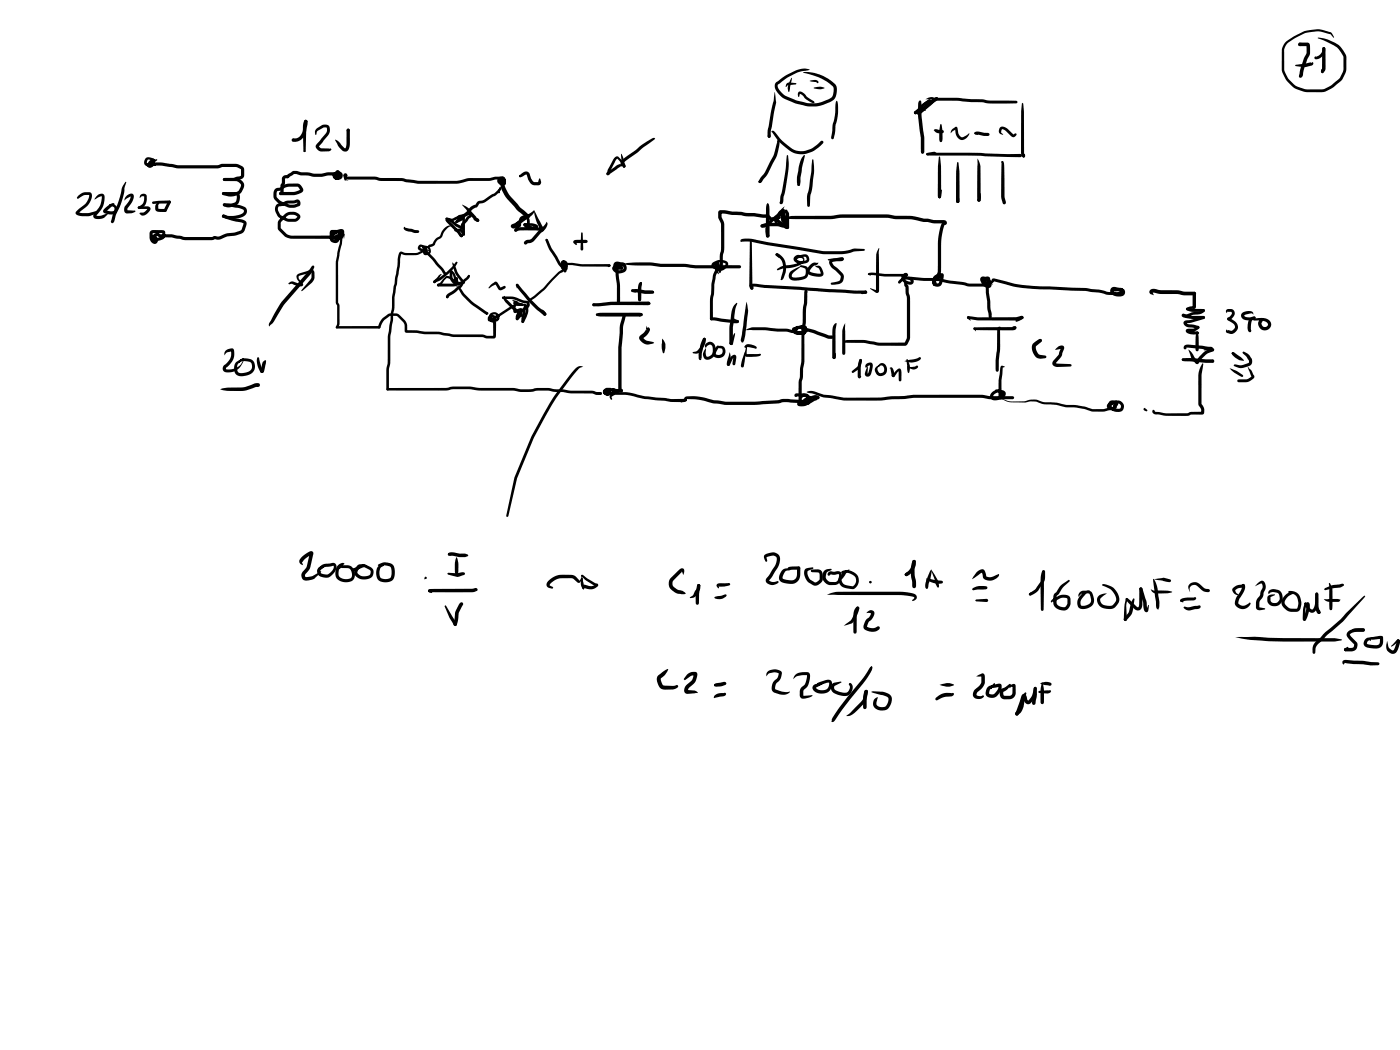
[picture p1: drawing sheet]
<svg xmlns="http://www.w3.org/2000/svg" width="285mm" height="214mm" viewBox="0 0 285 214" stroke-linecap="round" stroke-linejoin="round" font-family="sans-serif">
<g fill="#000">
<path d="M157.7 18.8l.3 2-1.1 5.8v1.2l-.3 .3-.3-.3v-1.2l1.2-6.1zM160.2 17l.7-.2 1.1 .1 .2 .2-.2 .1-1.5 .1-.5 .4v-.1zM161.1 15.9l.1 .5-.6 2.4a2.98 2.98 0 0 1 .5-2.9zM162.6 18.7a1.56 1.56 0 0 1 1.7 1l1.4 .9 .1 .3-.3 .1-.6-.3-.8-.5-1.2-1.1-.3 .7-.2-.6zM158 16.8l.4-.3a11.4 11.4 0 0 1 4.9-2.5h.7l.9 .2-.9 .2a8.5 8.5 0 0 0-4.7 2.2l-.9 .6a1.12 1.12 0 0 0 .3 1.2l1.2 1.1 2.8 1.1a8.1 8.1 0 0 0 3.4 .4l2.3-.7a1.78 1.78 0 0 0 1.3-2.2l-.1-.4a11.6 11.6 0 0 0-6.1-2.9 7.7 7.7 0 0 1 6.8 2.8l.1 .2a2.48 2.48 0 0 1-1.8 3.1 6.8 6.8 0 0 1-5.2 .5l-1.4-.3-1.6-.7a3.4 3.4 0 0 1-2.6-3.2zM164.9 16.4l1.2-.1 .4 .2 .2 .3-.2 .2-.4-.3zM165.7 17.8a3.6 3.6 0 0 1 2.1 0l.1 .1a2.8 2.8 0 0 1-2.2 .1zM263.7 13.3l.1-.1 3-.5 .2 .1 .2-.2 .2 .2-.3 .5-1.4 .4-1.9-.2zM264.5 15.2l.2-.1 .3 .4-.3 .3a.38 .38 0 0 1-.2-.6zM264.4 8.8l1.7-.1a.64 .64 0 0 1 .6 .8v1.5l-1.1 2.8-.4 1.7a.36 .36 0 0 1-.4 .3 .36 .36 0 0 1-.3-.5l.2-.1h-.1l.3-1.6 1.1-2.8v-1.6l.2 .2h-1.5l-.3-.1-.1-.3zM264.5 8.7l.2-.1 .3 .4-.1 .3-.2 .1-.3-.1-.1-.3zM269.3 9.7h.5a1.95 1.95 0 0 1-2 2.3l-.1-.4 .1-.1 .2 .2-.1-.1a1.84 1.84 0 0 0 1.4-1.9z"/>
<path d="M269 14.1l.5 .5-.3 .3-.2-.1zM269.3 9.7h.5l.1 .2v3.7l-.1 .8-.6 .5-.3-.3 .3-.7zM261.7 8.6a13.5 13.5 0 0 1 4.4-2.4 6.3 6.3 0 0 1 4.4 .2l.6 .3 .5 1-.8-.8-2.4-.5a9.6 9.6 0 0 0-6.2 2.3l-.4 .6-.3 .8v4.1l.4 1.1a5.2 5.2 0 0 0 1.7 2 7 7 0 0 0 4.7 .9h.8a7.1 7.1 0 0 0 3.7-2.3l.7-1.6v-2.7a4.5 4.5 0 0 0-1.9-2.4l-3.2-1.4v-.2a8 8 0 0 1 4.4 1.8l1.1 1.6 .2 .6v2.8l-.8 1.7a7.5 7.5 0 0 1-4.2 2.7h-.8a7.1 7.1 0 0 1-5.3-1.3 5.9 5.9 0 0 1-2-3.2v-4.3zM25.5 37l.2 .1-.3 .9a13.5 13.5 0 0 1-1.9 5.9l-.3 1.4-.3 .2-.2-.1-.1-.4a11.5 11.5 0 0 1 1.4-3.5l.8-3.2zM31 33.2l.3-.1h1.5l2.5 .3a30.9 30.9 0 0 0 6.6 .2h2.4l.9-.2h2.6a1.65 1.65 0 0 1 1.9 1.2v1a1.16 1.16 0 0 1-1.4 1l-.8 .2-1.8 .1-.3-.4 .3-.3h1.8l.9-.3a.44 .44 0 0 0 .7-.3v-1.1l-1-.5h-2.8l-1.1 .3h-5.7a12.1 12.1 0 0 1-4-.3l-1.5-.3h-1.7l.1-.3 .3 .3-.5 .1a.34 .34 0 0 1-.2-.6zM29.7 32.2l.5-.2 .9 .2a1.06 1.06 0 0 1 .4 1 1.06 1.06 0 0 1-.7 .9 .62 .62 0 0 1-.8-.2 .62 .62 0 0 1 .2-.9l.7-.6a.41 .41 0 0 1 .7 .3l-.2-.2 .5-.1 .1 .1-.3 .4a.35 .35 0 0 1-.6-.2l.2 .2-.5 .3-.3 .4 .4-.2a.44 .44 0 0 0 .2-.4 .44 .44 0 0 0-.2-.4l-.5-.1a.49 .49 0 0 0-.5 .6 .49 .49 0 0 0 .8 .2v.2v-.5a.46 .46 0 0 1 .5 .5 .46 .46 0 0 1-.5 .5 1.02 1.02 0 0 1-1.2-.5 1.02 1.02 0 0 1 .2-1.3zM45.3 39.2l2.6-.1a.96 .96 0 0 1 .9 1.4l-.2 .8-.4 .4-1.2 .5h-.7a.68 .68 0 0 1-.9-.7l.3-.1 .9 .2 1-.3a1.25 1.25 0 0 0 .5-1.6h-2.6l-.2-.1zM45.5 36.3l2.6-.1a1.54 1.54 0 0 1 1.3 2.4l-.1 .4a2.92 2.92 0 0 1-3.3 .9l-.7-.3-.1-.2 .3-.3 .7 .1a2.51 2.51 0 0 0 2.5-.5l.3-.6a.85 .85 0 0 0-.8-1.2h-2.5l-.3-.4zM56 38.5l.3-.2a2.06 2.06 0 0 0 1.5-.7 6.2 6.2 0 0 1 2.9-.2 1.67 1.67 0 0 1 1 1.4 2.2 2.2 0 0 1-1.9 .9h-2.1a.53 .53 0 0 1-.6 0 .53 .53 0 0 1-.2-.5l3-.1 1.2-.5v.1l-.5-.7h-1.8l-.7 .2a2.82 2.82 0 0 1-1.7 .8l-.1 1.1 .8 .8 2 .8h.7l.9-.3-.2 .1v-.3l-.6 .2h-1.3l-1.1 .5-.6 .1a.58 .58 0 0 0-.4 .4 .58 .58 0 0 0 .2 .6l.5 .8 1.4 .7h1.5l.5-.4-.8-.4-1 .1-.5 .4-1.1 1v1.2l1.3 1.3 .9 .3h8.7l.8-.5h-1.3l.2-.1v.5l1.1 .3 .5-.3v-.7l.1 .1-1.1 .4-.6 .4v.2a.4 .4 0 0 0 .1 .4 .4 .4 0 0 0 .4 .1l.2-.1-.2-.3 .1-.1a.63 .63 0 0 1 .7 .6 .63 .63 0 0 1-.8 .6 1.12 1.12 0 0 1-1.1-.7 1.12 1.12 0 0 1 .4-1.3 3.1 3.1 0 0 1 2.1-.8l.4 .3v.8a1.32 1.32 0 0 1-1.9 1l-.5-.2a1.03 1.03 0 0 1-.1-1.8h1.4a.77 .77 0 0 1 .5 .9 .77 .77 0 0 1-.8 .6l-.6 .3h-8.7l-1.3-.4-1.5-1.5v-1.5l.3-.5 1.3-1.3 .7-.3h.9a1.17 1.17 0 0 1 1.3 1.2l-.8 .8-1.5 .1-1.9-.8-.5-.6a1.64 1.64 0 0 1 0-2.2l.9-.2 1.1-.5 1.6-.1a.74 .74 0 0 1 1.1 .2 .74 .74 0 0 1-.4 1l-.8 .3h-.9l-1.4-.5a2.22 2.22 0 0 1-1.8-3zM57.6 35.9l.5-.2a.66 .66 0 0 1 .8 .3l-.1 .2-.8 .2v1l-.3 .4v1.5a.61 .61 0 0 1-.8 .3l-.1-.2 .3-.4v-1.3l.3-.4v-1zM62 24.5a.48 .48 0 0 1 .6 .1 .48 .48 0 0 1 0 .6l-.3 1.4a2.3 2.3 0 0 1-2.8 2.2l-.1-.3a.89 .89 0 0 1 .9-.3 1.89 1.89 0 0 0 1.4-1.7zM59.5 28.3l.4-.1 .4 .6h-.7l-.2-.3z"/>
<path d="M61.8 30.7l.2-.1 .2 .1-.2 .3zM62 24.5h.5l.1 .2-.1 .3h-.4l-.2-.3zM62 24.5l.3-.1 .3 .3-.2 1-.2 5-.2 .3-.2-.3-.1-4.3v-1.2zM64.4 26.2l1-.6a1.1 1.1 0 0 1 1.5-.1 1.1 1.1 0 0 1 .2 1.4l-.3 .7-1.9 2.3 .5 .3h1.9l.2 .3-.6 .3-1.5 .1a1.08 1.08 0 0 1-1-1.4l1.8-2.2a1.29 1.29 0 0 0 .3-1.3h-.7l-1.1 .6-.4 .9-.2-.7zM68.2 28.5l.7 .3 1.2 1.3 .2 .1 .2-.8 .1-2.9 .1-.2h.4l.1 3.4a.95 .95 0 0 1-.4 1 .95 .95 0 0 1-1 0 5.3 5.3 0 0 1-1.6-2.2zM58.3 35.7l.6-.4a1.8 1.8 0 0 1 1.6-.5l.8 .3h1.4l1.3 .3h1.4l.8-.2a3.6 3.6 0 0 1 3.2 .4 .87 .87 0 0 1-.8 1 .87 .87 0 0 1-.9-1 .87 .87 0 0 1 1.1-.7 .91 .91 0 0 1 1 1 .91 .91 0 0 1-1.3 .7 .59 .59 0 0 1-.5-.4 .59 .59 0 0 1 .1-.6l.2-.6a.4 .4 0 0 1 .4-.4 .4 .4 0 0 1 .4 .5l-.2 .3-.3-.3 .4 .1-.3 .9-.2-.2h.5l.1-.1v-.2l-.4-.1a.26 .26 0 0 0-.2 0 .26 .26 0 0 0-.1 .3l.2 .1 .3-.1v.1a3.7 3.7 0 0 0-2.6-.1l-.7 .2h-1.7l-4-.6-1.3 .9-.3-.1zM70.2 36.1a31.8 31.8 0 0 1 6.6-.1l.9 .2 4.1 .1 1.1 .2a60.8 60.8 0 0 0 10.9 .2l1.5-.4h4.3l1.2-.3h1.6l.3 .3-.3 .2-1.5 .1-1.3 .2-4.2 .1-2.1 .5a57.9 57.9 0 0 1-10.6-.3l-.9-.2-4.4-.1-1.1-.2h-5.4l-.7-.1zM70.2 36.1a.22 .22 0 0 1 .3 .1 .22 .22 0 0 1-.1 .3l.5 .3-.6-.2zM70.7 26.3h.4l.1 .2-.3 1-.3-1zM101.3 39.1h.1a.19 .19 0 0 1 .3-.1 .19 .19 0 0 1 0 .3 .19 .19 0 0 1-.3-.1zM101.7 38.2a.25 .25 0 0 1 .3 .1 .25 .25 0 0 1-.1 .4h-.2v.4a.19 .19 0 0 1-.1 .2 .19 .19 0 0 1-.2-.2zM95.3 42.6l.8-.7 .7-.2 .5-.7 1.1-.3 2.2-1.3 1-1a.29 .29 0 0 1 .5-.1 .29 .29 0 0 1-.1 .4l-1.1 1.1-1.6 1a2.3 2.3 0 0 1-1.6 .6l-.6 .8-.8 .4-.5 .5h-.5z"/>
<path d="M101.5 36.2a.95 .95 0 0 1 1.4 .1 .95 .95 0 0 1-.3 1.4 .84 .84 0 0 1-1-.5 .84 .84 0 0 1 .3-1l.5-.2 .2 .1a.53 .53 0 0 1-.4 .6v.4h.4l-.2 .1-.1-.6h-.3l-.1 .2 .7 .3-.2 .1v-.3h-.4l.2-.2a2.38 2.38 0 0 1 .7 1.6 9.7 9.7 0 0 0 2.7 3.5l.4 .5 1.8 1.5v.5l-.4 .1-.4-.2-1.6-1.3-.7-.9a7.8 7.8 0 0 1-2.9-4.8 .55 .55 0 0 1-.3-.5 .55 .55 0 0 1 .5-.5h.4a.78 .78 0 0 1 .6 .7 .78 .78 0 0 1-.5 .8l-.7-.2a.83 .83 0 0 1-.3-1.3zM105.7 35.7l.8-.6a.83 .83 0 0 1 1.4 .4l.2 .8 .5 .7 .9 .1 .4-.8 .3 .9a.59 .59 0 0 1-.6 .5h-1l-.5-.3-.6-.9-.3-1-1.2 .6-.3-.1zM105.8 35.6l.3 .2-.2 .2-.2-.1zM105.7 35.7h.3v.3h-.2zM123.6 35.1l1.6-1.1a1.39 1.39 0 0 1 1.2-.5l.1 .2-.2 .2-2.3 1.6v-.1v.2h-.5zM126.9 32.3l2.6-1.8a12.2 12.2 0 0 1 3.3-2.3l.4-.1 .2 .1-6 4.6-.9 1.1-.2-.2 .1-.6zM126.5 31.3l.3 .6 .5 1.8v.4h-.2l-.2-.1-.4-.9zM125.1 32.1l.4-.3a1.29 1.29 0 0 1 1.1 .9l.7 1.2v.2h-.4l-.6-1.2-.7-.6-1.3 2.4-.1 .7a.4 .4 0 0 1-.6 .2l-.1-.4h.4h-.3l.2-.7zM126.9 33.6h.4v.5h-.4zM154.5 36.8l.5-.2 .1 .1-.2 .5-.2 .1-.2-.1zM154.5 36.8h.4l.1 .2h-.3h.3l-.1 .2h-.4l-.1-.2h.3h-.3zM156.4 27.3l.2-.1a.45 .45 0 0 1 .3 .5 .45 .45 0 0 1-.3 .4 .46 .46 0 0 1-.2-.8z"/>
<path d="M157.2 26.7l.2-.1 .3 .2a12.9 12.9 0 0 0 3.9 3.7 4.1 4.1 0 0 0 3.8-.4l1.7-1.4h.5l.1 .3a5.8 5.8 0 0 1-3.7 2.3l-1.4 .1a5.3 5.3 0 0 1-3.3-1.9l-1-1-1.3-1.7zM158.4 28.5l.3 .1-.4 .3-.1-.1zM158.3 28.6l.2-.1 .2 .2-.2 .2zM158.3 28.7l.2-.2 .2 .2v.9a9.3 9.3 0 0 1-1.6 4.2l-.7 1.5-.9 1.1a.97 .97 0 0 1-1 .8 1.51 1.51 0 0 1 .5-1.3l.8-.9 .9-1.9a9.5 9.5 0 0 0 1.5-4.1zM160.2 31.7l.1-.2 .2 .2a23.5 23.5 0 0 1-.8 8l-.2 1.2a.53 .53 0 0 1-.7 .6l-.1-.2 .2-1.3 .3-.9 .7-4.2zM162.6 37.2l.3 .4-.3 .3-.3-.3zM163.7 31.6l.2 .1-.6 2.5-.3 2.5a.98 .98 0 0 1-.4 1.2 .99 .99 0 0 1-.3-1.2l.3-2.5a5.1 5.1 0 0 1 1.1-2.6zM165.5 32.4l.1 .1a11 11 0 0 1-.1 4.2l-.1 1.6-.4 1.6-.1 1.9-.3 .3-.3-.3v-1.7l.5-2.2 .6-5.4zM170.4 20.5a8 8 0 0 1-.3 4.9l-.1 1.8-.2 .9-.3 .3-.3-.3 .3-2.4a16.8 16.8 0 0 0 .7-5zM187.4 21.5l1.7-1.3 .4 .1 .1 .2-.2 .2-1.5 1.1-1.3 1.4h-.4v-.5zM186.2 22.7h.4l.1 .3-.1 .2h-.4l-.1-.2zM186.8 22.9l2.3-2 1.6-1.1a.39 .39 0 0 1 .3 .3 .39 .39 0 0 1-.3 .4l-1.2 .8-2.3 2h-.4z"/>
<path d="M187.1 20.6l.2-.1 .3 .2v3l.6 4.3v3l-.4 .3-.2-.1v-.4l-.1 .2v-2.9l-.6-4.4v-2.6zM187.2 20.5h.3l.1 .6-.5-.4zM187.6 30.5l.1-.1 .4 .5v-.1v.4h-.5zM187.9 21.8l1.6-1.3a.39 .39 0 0 1 .4-.3 .39 .39 0 0 1 .3 .5l-2.4 1.8-.2-.3zM187.7 22h.3l.5 .6-.8-.1-.1-.3zM188.4 20.2l1.1-.4 1.3 .1a38.7 38.7 0 0 1 7.2 .3l2.3 .1a8.3 8.3 0 0 0 3.2 .2h3.4l.3 .3-.3 .3h-3.4a9.5 9.5 0 0 1-3.5-.3h-2.3a38.5 38.5 0 0 0-7.2-.3l-1.1-.3zM188.6 31.2l11.1-.1a40.5 40.5 0 0 0 8.1 .2l.3 .4-.3 .3-8.1-.3-10.8-.1h-.3zM188 21l1.2-.8 .3 .1 .1 .2a2.21 2.21 0 0 1-1.4 .9l-.3-.2zM190.3 26.3l1.6 .2 .3 .3-.3 .3h-1l-.8-.6zM189.8 20.3h.4v.4h-.4zM186.9 22.8l2.1-1.6 .8-.9a.34 .34 0 0 1 .5 .2 .34 .34 0 0 1-.2 .5l-2.4 2a.58 .58 0 0 1-1 .1zM190.5 19.8h.2l.2 .1v.4h-.2l-.2-.1z"/>
<path d="M186.2 22.8l2.1-1.3 2.1-1.6 .5-.1v.4l-3.6 2.6a1.1 1.1 0 0 1-1.1 .4zM188.6 31.2l1.7-.3 .7 .5-.7-.1-1.5 .3-.2-.2zM191.7 38.6l.1 .1-.2 1.4-.3 .3-.2-.1-.1-.3zM191.2 32l.1-.2a19.6 19.6 0 0 1 .3 5.9v2.3l-.1 .3-.2 .1-.3-.2-.1-.3 .1-6.1zM191.4 25.4l.2-.2a8.2 8.2 0 0 1 .3 3.3l-.1 .4h-.4l-.2-2zM193.9 26.3l.7-.5 .3 .2-1.3 1.1zM194.5 25.9l.2-.1 .2 .2 .2 1.1a.88 .88 0 0 0 .6 .8 .88 .88 0 0 0 1-.3l.6-.5a1.37 1.37 0 0 1-1.3 1.4 1.37 1.37 0 0 1-1.4-1.3zM195 33l.1 .1 .2 1.7 .1 5.8-.2 .6-.2 .1-.3-.3-.1-.4 .1-5.8 .2-1.7zM198.4 27h.4v.2l-.3 .1zM198.5 26.9l.6-.1 2.1 .3 .3 .3-.1 .2a3.8 3.8 0 0 1-2.2-.2l-.7-.1zM198.5 27l.3 .1 .3 .3-.6-.1zM199 32.2l.6 1.6v6.9v-.1l-.1 .4-.2 .1-.3-.4z"/>
<path d="M204 32.8l.2 .1-.3 .3zM203.9 32.9l.2-.1 .2 .1-.2 .2zM203.6 25.9l.4-.1 .6 .1 .5 .3 1.2 1.2 .5-.3 .2 .3-.4 .4-.5 .1-1.4-1.3-.6-.3-.3 .6 .5 .5-.5-.1a.83 .83 0 0 1-.2-1.4zM204.1 32.8l.2 .1a25.3 25.3 0 0 1 .2 5.9v1.3l.3 1.2-.3 .3a1.76 1.76 0 0 1-.7-1.6l.1-7.1zM208.3 31.4a.35 .35 0 0 1 .4 .1 .35 .35 0 0 1 0 .4l-.3 .2-.1-.1zM208.3 31.5l.3 .1 .1 .2-.2 .2h-.3l-.1-.2zM208.2 20.9l.1 .2 .2 1.6v8.4l.2 .7-.1 .2a.63 .63 0 0 1-.7-.8v-8.5l.2-1.6zM15.9 39.9l1-.7 1.1-.1a.78 .78 0 0 1 .7 .5 .78 .78 0 0 1-.1 .8l-.7 1.4-2 1.7v-.3l.9 .2a5.7 5.7 0 0 0 2.7-.4l.5-.2 .1 .1-.5 .6a4.9 4.9 0 0 1-3.7 .4 .54 .54 0 0 1-.5-.5 .54 .54 0 0 1 .4-.6l1.1-.9a2.6 2.6 0 0 0 1.2-2.2l-1 .1-1.2 .7a.2 .2 0 0 1-.2-.1 .2 .2 0 0 1 0-.3zM19.7 39.9a.84 .84 0 0 1 .8-.5 .84 .84 0 0 1 .8 .6 6 6 0 0 1-1.7 4l.9-.1 1.4-.4-.7 .8-.6 .3a1.16 1.16 0 0 1-1.6-.6v-.3a5.1 5.1 0 0 0 1.7-3.7l-.5 .1-.9 .5zM21.2 42.6a2.8 2.8 0 0 1 2-1.2l.1 .3h-.2l-1.5 1.4v-.3l1.1 .2a.51 .51 0 0 0 .6-.3 .51 .51 0 0 0-.2-.6l-.9-.4h1a1.08 1.08 0 0 1 .6 1.4 1.08 1.08 0 0 1-1.4 .6 1.3 1.3 0 0 1-1.4-.7zM25.7 39.9l.4-.3a.69 .69 0 0 1 .9-.1 .69 .69 0 0 1 .2 1l-.4 .7-.8 1.2-.1 .4 1.6 .1 .1 .1-.8 .4-.9 .1a.98 .98 0 0 1-.2-1.8l.7-1 .2-.8 .1 .1-.8 .4-.6 .4 .1-.4zM28.1 42.1l1.9-.1a.59 .59 0 0 1 .6 .4 .59 .59 0 0 1-.3 .7l-.6 .6a.91 .91 0 0 1-1.2-.1l-.1-.2 .8-.1 .9-.8v.1h-1.8l-.2-.1z"/>
<path d="M28.7 39.6a.7 .7 0 0 1 .8-.1 .7 .7 0 0 1 .4 .7 2.03 2.03 0 0 1-1.6 2.4l-.3-.3 .3-.3a1.48 1.48 0 0 0 1.1-1.6v-.4h-.5l-.5 .3zM31.9 41.4l.7-.3-.4 .7v.8h1.6v.5l-.2 .1a2.12 2.12 0 0 1-1.9-.3l-.1-1zM34.2 41l.3-.2 .3 .3-.5 1a1.31 1.31 0 0 1-.7 1.1l-.2-.1-.1-.3zM31 41.1l1.2-.2 2.3-.1 .3 .3-.3 .3-3.3 .1h-.2zM45.4 41.5l1.1-.1 1.4 .2a3.1 3.1 0 0 1 2.3 1 1.33 1.33 0 0 1-1.2 1.7 4.5 4.5 0 0 1-3.5 0l-.2-.1-.1-.2 .3-.3a4.5 4.5 0 0 0 4.1-.5v-.4a2.76 2.76 0 0 0-1.9-.6l-2-.2-.3-.3zM30.6 47l.5-.2 1.9 .1a.54 .54 0 0 1 .6 .4v.9l-.2 .4-1.6 .5a.87 .87 0 0 1-.7-1.2 .87 .87 0 0 1 1.4-.3l2.6 .1 2.6 .6h5.4l.5-.2h1l1.4-.5 1.8-.3 1.3-.5 .5-1.3-4.2-1.2-.2-.3 .3-.3 1.8 .6 2.1 .4 .6 .3 .2 .4-.4 1.5-.4 .5-1.5 .6-1.6 .1-1.7 .7-.9-.1-.6 .2h-5.4l-2.8-.6h-2.4l-.4-.3-.4 .2v.3l1.3-.4v-.8l.1 .2h-2v1l.4 .5v-.3l-.5-.5 .1-.3a.87 .87 0 0 1 1 .8 .87 .87 0 0 1-.7 1 1.35 1.35 0 0 1-1-1.3l.1-.9zM58.8 57.6l.8-.3 1.7 .5v.2l-.9-1.3v-.5l.1-.3 2.6-.9h.7l.2 .5v1.1l-.1 .4-.4 .6-2.1 1.7v-.2l1.9-2.4 .2-1.3-2.7 .9 .1 .5 .6 .8a.42 .42 0 0 1 .2 .5 .42 .42 0 0 1-.6 .2l-1.7-.5-.5 .1zM63.5 54.2l.2-.2 .2 .1 .1 .3a4.9 4.9 0 0 1-1.3 2.1l-4.8 5.4-2.1 3.6-1 .9v-.7l2.3-3.9 5.6-6.4zM69.7 47.6l.3-.1 .2 .3-.2 .8-.1-.7-.5 2.6a18.3 18.3 0 0 0-.6 6.6v4.4l.3 .8v3.8a.73 .73 0 0 1-.7 .7v-.2l.2-.7v-3.6l-.2-.7v-4.5a18.4 18.4 0 0 1 .6-7.1l.3-1.6zM82.2 46.3l.2-.2 .1 .3 2.6 .5 .3 .3-.3 .2-.6 .1-1.5-.4-.7-.4zM86.8 50.9l.1 .1-.2 .2zM86.8 50.8l.2 .1-.2 .2-.1-.1z"/>
<path d="M85.3 49.9l.4-.1 1.3 .3a.92 .92 0 0 1 .7 1.4 .92 .92 0 0 1-1.5 .1 .55 .55 0 0 1 .1-.6 .55 .55 0 0 1 .7 0l-.4 .3v.2a.53 .53 0 0 0 .7-.3 .53 .53 0 0 0-.3-.7l-1.3-.2-.1 .2 1 .4-.4-.4 .2-.3 .5 .7-.2 .2-.6-.4a.37 .37 0 0 1 0-.6 .37 .37 0 0 1 .5 .2 .62 .62 0 0 1 .3 .9 .62 .62 0 0 1-.9 .1l-.9-.6v-.3zM86.5 51l.2-.1a10.9 10.9 0 0 1 2.5 2.6l1.7 2.1v.3a.92 .92 0 0 1-1-.7l-1.9-2.3-1.5-1.5zM86.5 50.7h.3l.1 .2-.1 .5h-.1l-.3-.2zM81.4 51.3h.5a3.5 3.5 0 0 0 2.3 .2l.9-.1a2.26 2.26 0 0 1 1.7-.4l.8-.1-.7 .4-1 .2a4 4 0 0 1-2.9 .5l-1.3-.3-.3 2.5-1.1 6.3v2.1l-.2 1.3-.1 1.4a23.7 23.7 0 0 0-.5 7.6v1l-.3 1.3v4.1l-.1 .1h-.4a16 16 0 0 1 .2-5.5v-1a31.3 31.3 0 0 1 .6-8.1l.3-2.2v-2.2l1.1-6.3 .1-1.6zM89.3 56.1l.6-.2-1.3 1.7h-.3v-.4zM89.1 57.8l.5-.2 .6-.8a1.18 1.18 0 0 1 2.1-.1l.5 .5v.3a.85 .85 0 0 1-1-.5l-.1-.1a.71 .71 0 0 0-1.2 .2l-.6 .8-.5 .4-.4-.1v-.2zM90.8 44.4l.3-.1 .8 .3 1.2 1 1.1 .7-.2-.1-.2 .2 .2-.9 1.1-1.4 .5-.3-.9 .4-.5 .6-1.1 .6-.3-.1-.1-.2 .1-.2 1-.5 .6-.7 .8-.4a.59 .59 0 0 1 .8 .2 .59 .59 0 0 1-.2 .8l-1.4 1.5v.5a.38 .38 0 0 1-.2 .5 .38 .38 0 0 1-.5-.2l-1-.5-1.1-1-.7-.3-.2-.2zM90.8 44.7l.2-.1 .4 .3 2.2 2.2 .7 .9a.39 .39 0 0 1-.4 .3 .39 .39 0 0 1-.4-.2l-.4-.6-2.3-2.4zM91.5 45.1l2.2-1.2 .5-.1 .2-.2a.4 .4 0 0 1 .1 .5 .4 .4 0 0 1-.5 .1zM90.8 44.7l.3-.1 .4 .5h-.6zM91.7 55.1h.4l.1 1.6 .8 1.1-.3 .2-.6-.5a2.23 2.23 0 0 1-.5-2.1zM90.4 46.5l.8-.5h.9l-.4 .1a3.6 3.6 0 0 0-1.8 2.2l-1 .8a1.62 1.62 0 0 1-1 1.1l-.3 .1a.32 .32 0 0 1-.5-.1l.3-.4 .7-.2 .6-1 .8-.5z"/>
<path d="M92.1 53.4a5 5 0 0 1 1.2 2.3l1.3 1.6 .1 .2-.3 .3a5.8 5.8 0 0 1-2.3-4.4zM92.8 56.5h.4v.3l-.3 1-.2 .2-.3-.2zM91.7 55.1a.66 .66 0 0 1 .8 .5 1.76 1.76 0 0 1 .2 2l-.3-.1v-.3a1.97 1.97 0 0 0-.6-1.7zM92.8 53.4l.2-.1 .1 .2-.4 .6zM93.2 43.9a.64 .64 0 0 1 1.1 .2l-1.3 1.3-.2-.1v-.4l1-.9 .1 .3-.6 .3-.2-.1-.1-.2zM92.9 58.3h.1a1.23 1.23 0 0 1 1 .6l.6 .9 1.6 1.7 3 2a.28 .28 0 0 1 .3 .2 .28 .28 0 0 1-.2 .3 .28 .28 0 0 1-.4-.2l.1-.1 .1 .4-.9-.5a14.8 14.8 0 0 1-3.3-2.7l-.9-.9zM88.3 57.2l1.2-.6 1.4-1.2 2-2.1 .2 .2-.5 .9-1.2 1.3-1.6 1.3-1 .4a.41 .41 0 0 1-.6 0zM92.8 56.5h.4l.1 .7 .4 .7-.1 .2a.88 .88 0 0 1-.9-1zM93.1 44.1l.7-.1 .3 .3-.3 .2-.5 .1-.2-.1zM93.4 47.7l.1-.2 .6 .3 .2 .1-.1 .3-.2 .1zM93.8 47.8h.4v.4h-.4zM94.1 41.7a4.2 4.2 0 0 1 2.2 1.7l.7 1 .4 .2 .2 .3a.59 .59 0 0 1-1 0z"/>
<path d="M92.6 46.6l.4-.1v.4v-.2l-.2-.1 1.3 .1 .5 .9v.3a.65 .65 0 0 1-.8-.6l-1-.2a.33 .33 0 0 1-.3-.2 .33 .33 0 0 1 .1-.3zM89 57.8h.9a6.4 6.4 0 0 0 3.2-.3l1.3-.3 .3 .3a1.91 1.91 0 0 1-1.5 .6 11.3 11.3 0 0 1-4.2 .1zM94.2 43.7h.4v.2l.1 3.8-.3 .3-.3-.3zM95.4 56l.2 .1-.3 .3-.1-.1zM95.5 42.8l.2 .2-.2 .1-.1-.1zM95.5 42.8l.2 .1-.2 .3-.1-.2zM95.3 56.1l.2-.1 .2 .1-.2 .2zM90.8 44.4l1.3 .1 2.2-.9 1-.8 .4 .2-1 .9-2.4 1.1-1.3-.2-.3-.2zM91 60l2.6-2a3.9 3.9 0 0 1 1.5-1.6l.4-.4a.61 .61 0 0 1-.4 1l-.6 .6a3.8 3.8 0 0 1-1.6 1.7l-1.6 1.2-.1 .2a.36 .36 0 0 1-.4-.3 .36 .36 0 0 1 .2-.4zM96.3 44.1l1.2 .5v.5h-.5zM100 58l.6-.5a.5 .5 0 0 1 .5-.1 .5 .5 0 0 1 .4 .4l.4 .8 .7-.4 .3 .1 .1 .2-.2 .2-.6 .3-.5 .1-.2-.2-.7-1.1h.2l-1.5 .9zM105.9 44.2a1.09 1.09 0 0 1 1.3-.3 1.09 1.09 0 0 1 .7 1.1v1.3l-.3 .3-.3-.3v-1.3a.58 .58 0 0 0-.5-.6 .58 .58 0 0 0-.6 .5l-.2 1.2-.3 .2-.4 .7-.3 .2-.2-.1a1.24 1.24 0 0 1 .6-1.2l.3-.2-.1 .1v-1z"/>
<path d="M105.1 57.8h.4l.1 .2-.3 .7-.3-.7zM105.1 57.8h.2l.4 .3a28.7 28.7 0 0 0 5.4 5.6l.1 .3v.2h-.5a26.4 26.4 0 0 1-5.6-6zM106.6 45.6l.2-.1h.2l.1 .4-.3 .1-.2-.1zM106.6 45.6l.4-.1 .7 .6 .9 .1 .4-.1 .1 .1-.8-.2h-1.2l-.3-.3 .4-.3 1.1 .1 .7 .1a.58 .58 0 0 1 .6 .7 .58 .58 0 0 1-.8 .5l-1-.1-.7-.3-.5-.5zM106.9 45.6l.2-.1h.2v.4l-.2 .1-.2-.1zM106.9 45.6l.2-.1 .3 .2a1.18 1.18 0 0 0 1 .4l.2 .1-.2 .1 .3-.3a.44 .44 0 0 1 .1 .7 .44 .44 0 0 1-.7-.1 1.31 1.31 0 0 1-1.3-.9zM106.7 45.5a.98 .98 0 0 1 1.1 1 .94 .94 0 0 1-.9-.5l-.3-.3zM106.9 43.9l.6-.3 .3 .1a.56 .56 0 0 1-.2 .7 .56 .56 0 0 1-.7 0zM104.1 45.8l2-1.2-.7 1.1-.4 .3-.4 .2v-.4l1.1-.9 3-2.1a.99 .99 0 0 1-.5 1.1l-2.1 1.5a2.68 2.68 0 0 1-1.5 1.1 .5 .5 0 0 1-.5-.2 .5 .5 0 0 1 0-.5zM104.9 46.6l1-.3a13.7 13.7 0 0 1 4.4 .2l-.2 .2-.3-.4a8.1 8.1 0 0 1-1.1-3.5l1.6 3.1a.71 .71 0 0 1 .1 1.2h-.2a17.4 17.4 0 0 0-4.6-.1h-.1a.51 .51 0 0 1-.8-.1zM106.8 49.2l.3-.3 1.1-.3 1.4-1.6 .8-.6 .9-1.3a1.78 1.78 0 0 1-1 2.2l-2 2.1-.9 .1-.4 .3-.2-.1-.2-.3zM111.1 48.7l.2-.1 .2 .2 .2 .7-.6-.5z"/>
<path d="M111.1 48.7l.2-.1 .3 .2a11.4 11.4 0 0 0 1.9 3.5l.6 1.2 1.1 1.5v.4l-.2 .1-.3-.3-1.1-1.4-.5-1.1a11.8 11.8 0 0 1-2-3.7zM114.9 53.7l.2-.1a6.6 6.6 0 0 1 3.2 .2h5.7l.3 .3-.2 .2h-5.6l-3.3-.4-.3 .6-.2 .1-.2-.3 .1-.2h.2zM114.7 54.3a.33 .33 0 0 1 .4-.2 .33 .33 0 0 1 .2 .4v.7l-.3 .3-.2-.3v-.7l.3 .1-.3 .2-.1-.1zM114.4 53.1a.88 .88 0 0 1 1 .6 .88 .88 0 0 1-.5 1.1l-.3-.3 .1-.2h.2h-.1a.41 .41 0 0 0 .1-.4 .41 .41 0 0 0-.3-.4h.2v.8l.2 .3v-1l-.1-.1-.1 .4v.4l-.3 .2 .1-.4a.36 .36 0 0 1 .4 .3 .36 .36 0 0 1-.3 .4 .36 .36 0 0 1-.4-.3 1 1 0 0 1 .7-1.5l.5 .4 .1 .5a1.09 1.09 0 0 1-.3 1.2 .92 .92 0 0 1-.9-.3 .92 .92 0 0 1-.2-.9zM116.8 49h.1a5.8 5.8 0 0 1 2.7-.1v.5l-.3 .1h-2.1v-.3l.3 .5-.2 .2-.5-.5zM118.3 47.4l.2-.1 .1 .1 .2 3.3-.3 .3-.3-.3zM123.9 53.9l.4 .1-.1 .2h-.4zM123.8 54l.3-.2a.28 .28 0 0 1 .1 .5 .28 .28 0 0 1-.5-.1zM125.5 53.8l.3-.1 .3 .1 .8 .6-.1 .4h-.2l-.8-.5 .2-.1v1.8a22 22 0 0 1 .3 5.4 .59 .59 0 0 1-.5 .7l-.3-.1v-.2l.2-.4-.1 .2v-.2a21.6 21.6 0 0 0-.3-5.4v-1.8zM125.1 53.5a1.12 1.12 0 0 1 1.2-.1h.5a1.1 1.1 0 0 1 .8 1.2 1.1 1.1 0 0 1-.9 1 1.41 1.41 0 0 1-2-1.1 4.1 4.1 0 0 1 2-1h.2a.33 .33 0 0 1 .3 .5 .33 .33 0 0 1-.5 0l.2-.2-.1 .1v.3l-1.6 .5 .1-.1 .6 .4 .6-.1a.49 .49 0 0 0 .5-.3 .49 .49 0 0 0-.2-.6l-1.1-.1-.2 .1 .4 .2h.7a.39 .39 0 0 1 .1 .6 .39 .39 0 0 1-.5 .1h-.2a.86 .86 0 0 1-1-.4 .86 .86 0 0 1 .1-1zM127 53.7a24.7 24.7 0 0 1 7.8 0h4.7l2.1 .3h9l.3 .3-.3 .3h-9l-2.2-.2-4.9-.1a20.2 20.2 0 0 0-5.2-.3zM128.6 59l.9-.2 1.9 .3h1.5l.3 .4-.3 .3h-1.6l-2.5-.3-.2-.1z"/>
<path d="M128.6 59l.3-.1 .5 .6h-.7l-.2-.3zM130.3 57.5h.3v.3h-.2zM130.4 57.5l.3 .1-.2 .4-.2-.3zM130.2 57.5l.3-.1 .2 .2-.1 .2h.1l-.1 3.3-.4 .3-.3-.3v-1.3a3.3 3.3 0 0 1 .3-2.3zM132.7 59.3h.4v.4h-.4zM132.7 59.4l.4-.1v.3l-.5 .1zM145.8 53.6l.4-.1 .3 .1a1.9 1.9 0 0 1-.2 1.6v.6l-.4-.5 .1-1.4 .1 .1-.3-.1zM146.4 42.9l.2-.1h1l1.5 .3 7.2 .6a.69 .69 0 0 1 .5 .8l-.2 .1-.5-.3-9.4-.8 .2-.2v1v-.2l.5 1.4 .1 2.1a11.4 11.4 0 0 1-.2 3.9l-.2 2.2-.3 1.6-.2 .3-.3-.5 .3-3.3 .2-1.1v-5.1a2.83 2.83 0 0 1-.4-2.7zM145.1 53.5a2.34 2.34 0 0 1 3.1 .1 1.62 1.62 0 0 1-2.5 1.3 1.01 1.01 0 0 1 .5-1.7h.4l-.5 .8a.52 .52 0 0 0 .2 .6 .52 .52 0 0 0 .6-.1h.1a.79 .79 0 0 0 .7-.8 1.95 1.95 0 0 0-2.2 .2v.3a.66 .66 0 0 1 .7 .8l-.5 1.1-.3 1.8v1.9l-.2 1.3v3.8l-.4 .3-.3-.3 .1-3.8 .2-1.3 .1-2 .3-2 .5-1.1 .2 .2a.85 .85 0 0 1-.9-.4 .85 .85 0 0 1 .1-1zM147.1 53.2v1.3zM150.8 48.8a3.6 3.6 0 0 1 2.6-.1l3 .6 11.1 1.8h4.3l2.2-.5 1.9 .1 .2 .2-.2 .2-1.8 .1-.7 .2a15.2 15.2 0 0 1-5.5 .4l-11.6-1.9-3.3-.7h-1.8l-.2-.2 .2 .2h-.2a.25 .25 0 0 1-.3-.1 .25 .25 0 0 1 .1-.3zM153 58l.2-.1a.62 .62 0 0 1-.1 1.1l-.3-.3z"/>
<path d="M152.7 49h.3l.1 .2 .2 9.3-.1-.1 .2 .3a.42 .42 0 0 1-.5 .2 .42 .42 0 0 1-.3-.5zM152.7 57.9a2.28 2.28 0 0 1 1.8 0l14.4 1 7.3 .3 .4 .3-.4 .3h-2.3l-18.2-1.2-2.7-.3v-.1l.3 .4-.1 .1-.6-.4zM154.9 45.8l1-.4h.9a5.2 5.2 0 0 1 2.7 .3l-.1 .2v-1.7l-.3-1.3 .4-.4 .3 .4 .2 1.2 .1 1.6a.57 .57 0 0 1-.8 .6 5.6 5.6 0 0 0-3-.2l-1.1 .2-.3-.1zM156 46.3l.7 1.6-.1 .4-.3 .1-.3-.3-.2-1.4zM156.3 41.4l.2 .1-.2 .2-.2-.2zM156.3 41.4a2.43 2.43 0 0 1 .4 2v4.6l-.1 .3-.3 .1-.3-.1-.1-.3 .1-5.6a.95 .95 0 0 1 .3-1zM156.2 44.1l.4-.2 .2 .1 .2 .3-.2 .2-.2 .1-.4-.2zM156.7 44.4a2.59 2.59 0 0 1 2.6 .9l.9 .6 .4 .1a.44 .44 0 0 1-.2 .6 .44 .44 0 0 1-.5 0l-1.1-.9a3 3 0 0 0-2.1-.9zM157.8 44.1h.5a1.07 1.07 0 0 1-.3 1.4 1.07 1.07 0 0 1-.2-1.4zM157.9 51.7l.3-.1h.2v.4l-.2 .1-.2-.1zM157.8 44.1l.5-.1a.43 .43 0 0 1 .4 0 .43 .43 0 0 1 .1 .5 .79 .79 0 0 1-1.1-.2zM158 51.7a.8 .8 0 0 1 1 .3 3.4 3.4 0 0 1 .9 3.5l-.4 1.1-.5 .4-.1-.1 .5-1.6a2.72 2.72 0 0 0-1.3-3.2l-.2-.3z"/>
<path d="M158.2 54.7a4.4 4.4 0 0 1 2.9-.8l1.9-.5a.45 .45 0 0 0 .5-.4 .45 .45 0 0 0-.4-.5l-.2-.1a.5 .5 0 0 0-.7 .3l.6 .4h1.1a.4 .4 0 0 0 .3-.4 .4 .4 0 0 0-.3-.4l-.9 .1-.8 .4a1.04 1.04 0 0 1 .9-.9 1.03 1.03 0 0 1 1.4 .1 1.03 1.03 0 0 1 0 1.4l-1 .3a1.46 1.46 0 0 1-1.9-1.1 1.1 1.1 0 0 1 1.3-.7 1.1 1.1 0 0 1 .8 1.3l-.1 .2a5.2 5.2 0 0 1-4.1 1.2l-1.2 .4-.1-.1zM158 51.7l.2-.1 .5 .6-.1 .3-.7-.5zM156.7 44.4l1.1-.1-.1 .1 .4-.4a.63 .63 0 0 1 .8 .3l-.1 .2-.6 .1 .1-.1-.1 .3-.4 .1-1.1-.1zM158.7 43a.46 .46 0 0 1 .5-.1 .46 .46 0 0 1 .3 .4l.3 1.7-.3 .4a1.44 1.44 0 0 1-.6-1.5l-.1-.6 .3 .1-.8 1.9-.3 .2-.2-.1-.1-.3zM154.9 45.8l1.2-.3 3.7-3.5-1.1 2-2.3 2.1-.9 .2a.44 .44 0 0 1-.5 0 .44 .44 0 0 1-.1-.5zM159.2 42.6h.5l.1 .3v2.2l-.3 .3-.4-.4zM159.8 42.8l.5-.1 .4 .9v2.7l-.1 .2-.3 .1-.2-.1-.1-.2v-2.6l-.3-.6zM160.4 44.2l.8-.2 7.9-.1 2.3-.2h9.5a13.1 13.1 0 0 0 4.6 .3l2.6 .5 2.7 .3a2.66 2.66 0 0 1 1.8 .1 .42 .42 0 0 1 .1 .6 .42 .42 0 0 1-.5 .2l-.1-.4 .1 .2h-2l-1.4-.3h-.8a14.3 14.3 0 0 0-5.8-.6l-1.5-.2-9.3-.1-2.3 .3-8.8 .1-.1-.1zM161 55.3l2-1-1.7 1.6a.4 .4 0 0 0-.1 .4 .4 .4 0 0 0 .5 .2l1.5-.1 .7-.3 .2-.7-.1-.7-1.1-.5 .1-.2 .6 .1a1.35 1.35 0 0 1 .9 2l-.1 .2a3.5 3.5 0 0 1-3.6 .5 1.17 1.17 0 0 1 .2-1.5zM163.9 59l.3-.1 .1 .2v2.6a11.5 11.5 0 0 0-.2 4l-.3 2.3-.3 .3-.3-.3v-1a11.3 11.3 0 0 0 .3-4l.2-1.3v-2.2zM164 59h.3l.1 .5-.4-.2zM165 53.9a1.55 1.55 0 0 1 1.4-.4h.2l-.1 .3-1 .4-.6 1 .7 .4 1.5 .2-.4-1.1-.7-.5 .4-.1a.8 .8 0 0 1 1 .7l.2 .4a.79 .79 0 0 1-.1 .9 .79 .79 0 0 1-.9 .2l-1.8-.3a.89 .89 0 0 1-.3-1.6z"/>
<path d="M168.5 52.9l.9-.3 1.9-.1-.1 .3 .1-.3 .2-.1a.43 .43 0 0 1 .2 .6 .43 .43 0 0 1-.6 .2h-1.3zM169 52.9l.4-.2a3.4 3.4 0 0 1 2.2-.3l.2 .3-.1 .2-2.3 .5 .4 .7 .8 .6 1.1 1.2a1.42 1.42 0 0 1-1 2h-1.5v-.3l1.7-.5 .3-.8-1-1.1-.9-.8a1.07 1.07 0 0 1-.3-1.5zM175.3 59.4l.9-.2 .4 .3-.3 .3-.8 .1-.2-.1zM176.8 55.7a2.67 2.67 0 0 1 1.9-.1l1.4 .2h4.4l-.1 .1 .1 .2-.3 .4v.2a1.27 1.27 0 0 0 1.1 .7l.1-.1v-.1a1.42 1.42 0 0 0-2.1 .5h-.4a1.14 1.14 0 0 1 .8-1.1 1.48 1.48 0 0 1 2.3 .7v.1a.92 .92 0 0 1-1.5 .4 1.12 1.12 0 0 1-1-1.1 1.12 1.12 0 0 1 1.1-1.1h.1a.36 .36 0 0 1 .2 .4 .36 .36 0 0 1-.4 .3h-4.4l-3.2-.3-.2-.2zM176.9 55.7l.4 .4-.5-.2zM178.9 50.5l.1 .1-.1 .8 .1 7.8a.42 .42 0 0 1-.7 .4l-1.2-.8 .2-.1 1.3 .4-.2 .1v-3a16.8 16.8 0 0 1 .1-4.9zM184.6 56.5l.3-.1 .1 .3-.2 .1zM184.8 56.4l6.4 .2 2.1 .5 3.5 .5a4.8 4.8 0 0 0 2.4 .1h1.8l.3 .3-.3 .4-1.8-.1a7.3 7.3 0 0 1-3.3-.3l-2.7-.3-2-.5h-3.2l-3-.3-.4-.2zM184.8 56.5l.5 .4-.7-.2zM190.3 57.3a.45 .45 0 0 1 .4 .2 .45 .45 0 0 1-.1 .6l-.2 .1-.3-.1-.1-.2zM191.9 45.2a.46 .46 0 0 1 .6-.1 .46 .46 0 0 1 .2 .6 .59 .59 0 0 1-.9-.3zM191.8 45.3l.3-.2a.52 .52 0 0 1 .1 .9l-.1 .4a17.3 17.3 0 0 0-.5 6v2.9l-.3 1.2-.1-.3h-.3l.3 .2a.75 .75 0 0 0-.7 .5 .75 .75 0 0 0 .1 .8l.5-.1 .4-1.6 .3 .2-1.3 .9v.6l-.1-.1 .2 .3v.3a.73 .73 0 0 1-.8-.4 .73 .73 0 0 1 0-.8l.3-.4 1.2-.8a.52 .52 0 0 1 .7-.1 .52 .52 0 0 1 .1 .8l-.3 1.2a1.08 1.08 0 0 1-1.5 .6 1.08 1.08 0 0 1-.4-1.6 1.25 1.25 0 0 1 1.6-.8 .54 .54 0 0 1-.1 .7 .54 .54 0 0 1-.7 0v-.5l.2-.8v-2a21.7 21.7 0 0 1 .6-7.1z"/>
<path d="M195 40.4l.2-.2 .1 .2v.8l-.3 .1-.3-.3zM194.8 40.8l.4-.1 .1 .3-.1 .2-.4 .1-.1-.3zM199.5 39.4l.1-.1a2.21 2.21 0 0 1 0 1.6l-.3 .2-.3-.4zM199.7 56.5l.1-.1a1.62 1.62 0 0 1 1.5 .2 1.3 1.3 0 0 1 .2 2 1.21 1.21 0 0 1-1.3-.3 1.21 1.21 0 0 1-.2-1.3 .89 .89 0 0 1 .7-.7 .89 .89 0 0 1 .9 .4l-.1 .8a.31 .31 0 0 0-.3 .2 .31 .31 0 0 0 .1 .3l-.3 .4a.37 .37 0 0 1-.1-.6l.2-.4-.1-.6 .1 .1-.4 .2-.2 .4a.75 .75 0 0 0 .8 .5 .75 .75 0 0 0-.4-.9l-.7-.2 .1 .1a1.17 1.17 0 0 1 1 1.3l.3 4.3a3.4 3.4 0 0 1 .2 2.1h-.4l-.4-1.8-.4-5.1a.86 .86 0 0 1-.9-.4 .86 .86 0 0 1 0-.9zM200.2 56.9l.2-.2a.53 .53 0 0 1 .9 0l-.7 .7h.8l.5-.4a.45 .45 0 0 1 .7-.3l2.6 .7a28.1 28.1 0 0 0 8.5 .9l7.4 .3 2.9 .4 1.8 .5h1.7l.7-.5v.2l-1.3-.2a.27 .27 0 0 0-.2 .3 .27 .27 0 0 0 .3 .3l1.1 .1a.26 .26 0 0 0 .3 0 .26 .26 0 0 0 0-.3h-1.9l-.1-.2 .1-.2 1.2-.2a.9 .9 0 0 1 1.4 .6l-.1 .3a1.81 1.81 0 0 1-2.6 .3 .85 .85 0 0 1-.3-1.1 .85 .85 0 0 1 1-.5l.8 .2a.61 .61 0 0 1 .8 .5 1.3 1.3 0 0 1-1.2 .9 5.1 5.1 0 0 1-2.6-.1l-1.2-.3-2.7-.4-9.2-.3a29.9 29.9 0 0 1-9.5-1.6l.1-.2a1.39 1.39 0 0 1-2.4 .4zM200.8 56.5l.4 .1 .1 .5 .9 .9-.7-.3a.68 .68 0 0 1-.7-.9v.1zM242.9 59.5l.3-.1 .2 .1 .1 .3v2.8l-.3 .3h-.9a.48 .48 0 0 1-.8 0 1.58 1.58 0 0 1 1.4-.5l.1-.1-.2 .2zM44.8 79.3a17.3 17.3 0 0 1 5-.5l1.1-.4a2.19 2.19 0 0 1 1.9-.3l.2 .3-.2 .3-1.3 .3a10.8 10.8 0 0 1-6.7 .3zM45.9 71.4l.3-.2a1.05 1.05 0 0 1 1.4 0 3.8 3.8 0 0 1-1.6 3.8v.1a2.85 2.85 0 0 0 3.5-1.9l.1-.2a2.48 2.48 0 0 1-1.2 2.2 2.66 2.66 0 0 1-2.9 .3 1.07 1.07 0 0 1 .6-1.5 2.58 2.58 0 0 0 .9-2.6l.2 .1-1.1 .3-.4 .6v-.6zM48 73.8l1.3-.8 .4 .1-1.3 1-.1 1a.76 .76 0 0 0 .9 .9l1.5-.4a1.11 1.11 0 0 0 .6-.9 1.11 1.11 0 0 0-.5-1l-1.4-.2-.7 .3-.2-.2 .6-.5a2.62 2.62 0 0 1 2.4 .3 1.88 1.88 0 0 1 .2 2 1.88 1.88 0 0 1-1.6 1.1 2.3 2.3 0 0 1-1.9-.1 1.98 1.98 0 0 1-.2-2.6zM52.4 72.8l.3 .1 .4 1.5 .6 1.2-.1 .2-.5 .1a3.8 3.8 0 0 1-.7-3.1zM53.5 73.7l.5-.4 .2 .1-.4 2.2-.4 .3-.4-.3z"/>
<path d="M68.4 66.5l8.8-.1 .3 .2-.3 .3h-8.6l-.2-.1zM77.8 64.9l1.4-1 1.5-.1 .6 .2 1.1 1.1a2.45 2.45 0 0 1 .5 2.3l-.1-.2 2 .1 1.7 .2a19.4 19.4 0 0 1 5.9 .6h5.8l1 .3h1.4l-.2 .1v-2.9l.1 .2v-.4l.2-.1 .3 .3v2.7a.52 .52 0 0 1-.4 .6h-1.4l-1-.3h-6.2a15.9 15.9 0 0 0-5.6-.6l-1.6-.2-2.2-.1-.2-.2v-1.3l-.2-.4-1.5-1.5-1.5 .1-1.1 1-.7 1.3-.2 .2-.2-.1v-.2l.3-1zM78.7 79.1l12.1-.1 1.6-.3a25.2 25.2 0 0 1 5.7 .3h6.7a8.2 8.2 0 0 0 3.6 .2l1.1-.2h2.1l4.6 .5h4.3l1 .3h.8l.3 .3-.3 .3h-.8l-1-.3h-4.3l-1.7-.3h-1.7l-1.2-.3h-2.1l-1.1 .3a9.2 9.2 0 0 1-3.8-.3h-7.5a16 16 0 0 0-5.1-.2l-1.2 .2h-11.9l-.2-.1zM91 60.3l.2-.1 .2 .1-.3 .4-.3-.2zM90.9 60.3h.3v.3l-.3 .1zM100.5 65.4l.2-.1 .3 .3-.4 .4-.2-.2zM99.8 63.9a1.04 1.04 0 0 1 1.6 0 1.04 1.04 0 0 1-.4 1.6 .56 .56 0 0 1-.5-.7 .56 .56 0 0 1 .8-.4l.4 .5-.2 .1-.5-.4-.1 .3h.2a.56 .56 0 0 0-.2-.8 .56 .56 0 0 0-.8 .3v.6l.3 .2 .1-.4-.1-.2h-.5l-.1 .5-.1-.1 1.2-.7 3.2-2a.37 .37 0 0 1 .4-.2 .37 .37 0 0 1 .3 .4l-3.6 2.3-1 .4a.48 .48 0 0 1-.5 .3 .48 .48 0 0 1-.4-.4v-.4a.83 .83 0 0 1 .9-.7 .83 .83 0 0 1 .8 .8 .83 .83 0 0 1-.8 .9l-.4-.2-.2-.4v-.8zM102.3 60.5l.5-.1a6.6 6.6 0 0 1 3.9 .8 .89 .89 0 0 1 1.1 .5 .89 .89 0 0 1-.4 1.1l-1.4 1-.4 .7a.47 .47 0 0 1 0 .5 .47 .47 0 0 1-.5 .1l-.1-.6 .2-.6 2-1.6 .1-.5-2.8-.9h-2.1l-.1-.1zM102.6 60.3l2.2 2.3 1.5 1.1 .1 .6-.3 .2-.1-.1-.1-.3v.1l-1.4-1.1-1.7-1.7a.93 .93 0 0 1-.2-1.1zM102.3 60.5h.3l.4 .7-.7-.4zM104.4 61.1l.7 .1a.38 .38 0 0 1 .4 .4 .38 .38 0 0 1-.4 .4l.1-.1-.2 .1-.1-.2 .3-.2-.1 .1-.7-.4zM104.5 62.2l.4-.2h.1a.36 .36 0 0 1 0 .5 .36 .36 0 0 1-.5 0z"/>
<path d="M104.3 62.2h.5v.3h-.4zM104.5 62.2l.2-.1 .3 .2v1l-.1-.1 .2-.1 .6-.3a.5 .5 0 0 1 .7 .1 .5 .5 0 0 1 0 .6l-.3 .9a.95 .95 0 0 1-1 .7 1.01 1.01 0 0 1 .5-1l.3-.4v-.6l.1 .1-.4 .2a.63 .63 0 0 1-1.1 .1zM104.9 61.6l1.6 .4a.47 .47 0 0 1-.7 .3l-.8-.3zM105.8 63.9l.5 .2v.3h-.3zM107.1 62h.4a4.3 4.3 0 0 1-.8 3.6l-.3 .2-.2-.1v-.3l.7-1.7zM104.7 61.4l.3-.1 1.4 .6 .1 .2-.2 .1-1.4-.5 .2 .1 1.6 .1a.39 .39 0 0 1 .4 .1 .39 .39 0 0 1 0 .5l-.4 3-.3 .3-.2-.3v-.7l.3-1.9 .2-.7 .2 .1h-.2a3.4 3.4 0 0 1-2-.1l-.2-.4zM107.6 61l1.2-.8a19.8 19.8 0 0 0 3.7-3.6l1.2-1.3 .6-.4 .3 .1 .1 .2-.1 .2-.7 .3-1.1 1.2a19.6 19.6 0 0 1-4.9 4.4l.3 .2h-.2a.36 .36 0 0 1-.4-.1 .36 .36 0 0 1 0-.4zM110.2 63.2a.44 .44 0 0 1 .7 .2l.3 .6-.3 .3-.2-.1zM117.2 75l.7-.4 .9 .1-.8 .3-.7 .7a60.3 60.3 0 0 0-10.3 17.6l-1.7 4.1-1.8 7.7-.2 .2-.2-.3 1.6-7.8 1.8-4.2a59.1 59.1 0 0 1 10.7-18zM120.7 61.8l1.5-.1a64.2 64.2 0 0 1 10.1-.2l.1 .3-.1 .2h-.3l.1 .1a79.3 79.3 0 0 0-11.2 .3l-.2-.1zM121.4 63.9a21.1 21.1 0 0 1 5.6-.2h3.2l.6 .1 .1 .3-.1 .2-.6 .2h-3.2a21.1 21.1 0 0 1-5.6-.3zM120.7 61.8h.3l.9 .5-1 .1-.3-.3z"/>
<path d="M121.4 63.9l.1-.1 .5 .3-.5 .2-.2-.2zM124.6 79.1l.3-.1 1.4 .2 .3 .2 .1 .3-.2 .2-.2-.2v.2l-1.1-.1-.5-.2zM122.9 79.3l.8-.1a.73 .73 0 0 1 .8 1 .73 .73 0 0 1-1.3 .2 .79 .79 0 0 1-.3-.9 .79 .79 0 0 1 .7-.5h.9l.8 .5 .6-.2a.72 .72 0 0 1 .9 .2l-.1 .3-.7 .1a1.02 1.02 0 0 1-1.4-.1l-.3-.2h-.7l-.2 .2 .3 .2h.2l-.7-.1 .2-.2 1.2 .1 .1-.2-.1-.3 .1-.2 .2-.1 .2 .2a.8 .8 0 0 1-.6 1.2h-1.1a.64 .64 0 0 1-.6-.4 .64 .64 0 0 1 .1-.7zM126.9 64.1l.2-.1 .3 .3-.3 .7-.3-.7zM126.9 64.1h.4v.5a7.4 7.4 0 0 0-.5 3.3 95.2 95.2 0 0 0-.2 11.2 .42 .42 0 0 1 .2 .4 .42 .42 0 0 1-.3 .4l-.6-.6a118.3 118.3 0 0 1 .3-12.8zM130.3 63.8h.5v.5l-.6 .2-.1-.2zM131.7 66.3l.2 .4a.24 .24 0 0 1 .3 0 .24 .24 0 0 1 .1 .2 2.61 2.61 0 0 1-1.4 2v-.2l.7 .6 1.6 .5-1.3 .4a1.7 1.7 0 0 1-1.7-1.6l.9-.9 .5-.7 .2 .2-.3-.3zM131.9 61.6h.4v.4h-.7l.4-.5zM134.8 68.9a2.15 2.15 0 0 1 .7 2l-.4 1.1-.4-1.1zM143.2 68.9a.44 .44 0 0 1 .5 .1 .44 .44 0 0 1 0 .5 2.66 2.66 0 0 1-2.1 2.5l-.6-.2 .6-.2a3.2 3.2 0 0 0 1.5-2.5zM143.2 68.8h.3l.2 .3-.1 .2h-.3l-.2-.2zM143.2 68.8h.4l.1 .3-.5 1.4-.3 2.5h-.3l.2 .1a.28 .28 0 0 1-.3 .2 .28 .28 0 0 1-.2-.3v-1.3l.3-1.3z"/>
<path d="M143.7 70a1.21 1.21 0 0 1 1.5-.2 1.21 1.21 0 0 1 .5 1.4 1.62 1.62 0 0 1-.6 1.6 1.62 1.62 0 0 1-1.7 .2l-.2-.3a1.3 1.3 0 0 1 .2-1.4l.3-.4v1.1a.51 .51 0 0 0 .2 .6 .51 .51 0 0 0 .7-.2 1.56 1.56 0 0 0 .4-2l-.5-.2-.5 .2-.3 .4-.2-.3zM144.6 64.7l.9-.1 4.6 .6 .3 .3-.3 .3-3.1-.3-2.2-.3-.3-.3zM146.1 70.4l.2 .1-.3 .2zM146.1 70.4l.2 .1-.1 .1zM145.9 70.5l.3-.1 .1 .2-.5 1a.42 .42 0 0 0 0 .6 .42 .42 0 0 0 .6 .1 .7 .7 0 0 0 .7-.6 .7 .7 0 0 0-.4-.8l-.8 .1a.38 .38 0 0 1 0-.4 .38 .38 0 0 1 .4-.2 1.2 1.2 0 0 1 1.4 .9 1.2 1.2 0 0 1-.7 1.4 1.28 1.28 0 0 1-1.9-.6l.2-.7zM148.8 72.6l.1-.1a.54 .54 0 0 1 .7-.3 .54 .54 0 0 1 .3 .7l-.3 1.4h-.4l-.1-.2 .2-1.4 .2 .1-.3 .2-.5 1a.37 .37 0 0 1-.3 .4 .37 .37 0 0 1-.4-.2zM148.1 73.9h.3l.2 .3-.1 .2h-.3l-.2-.2zM148.5 71.8h.1a4.2 4.2 0 0 1 0 2.3v.1a.37 .37 0 0 1-.5 .1 .37 .37 0 0 1-.1-.5zM149.5 67.8l.2 .1-.4 2.1-.4 .3-.3-.1-.1-.3zM148.6 69.7l.5-.1 .1 .3-.1 .3h-.4l-.2-.3zM149.9 65.4l.2-.2 .3 .1v.3l-.3 .2-.2-.1zM149.4 64.9l.9 .3 .1 .2v.3l-.3 .1-.2-.2z"/>
<path d="M149.9 61.7l.2 .1a22.4 22.4 0 0 0-.9 7.3l-.1 1.1-.2 .1-.4-.3a18.7 18.7 0 0 1 .9-7.7zM151.7 70.3l.7-.2 1.1 .2a.4 .4 0 0 1 .5 .2 .4 .4 0 0 1-.1 .5l-1.7-.3-.5 .1-.2-.1zM151.7 67.2l1.4-.5 2.6-.1 2.7 .3h1.9l1 .3h.7l.4 .3-.4 .3h-.6l-1.2-.3h-1.9l-2.4-.3zM151.6 71.8l.1-.1 .2 .1-.3 1.8-.1 .9-.3 .3-.3-.1v-.4zM152 61.5a7.7 7.7 0 0 1 .1 4.1l-.6 3.7a.35 .35 0 0 1-.5 .4l-.1-.2a1.54 1.54 0 0 1 .1-1.3zM151.9 70.6l.2 .1v1.5l2.6-.2 .2 .2-.1 .2-.8 .2-1.8 .1a.63 .63 0 0 1-.6-.3 .63 .63 0 0 1 .1-.7zM161.4 66.7l1.3-.3a1.09 1.09 0 0 1 1.6 .3 1.09 1.09 0 0 1-.6 1.5h-.4l-.1-.2 .2-.3a.69 .69 0 0 0 .3-.9h-.4l-1.6 .5 .2-.2 .3 .3 1.3 .1 .3-.6-1.5 .1 .1 .5 1.3 .1v.4l-.3 .1a1.53 1.53 0 0 1-1.6-.3l-.1-.3a.86 .86 0 0 1 .2-.9 .86 .86 0 0 1 .9-.2h.6a.86 .86 0 0 1 1 .7 .86 .86 0 0 1-.7 .9l-.3 .1a2.16 2.16 0 0 1-1.9-.3l-.3-.6zM163.3 66.7l.3-.1 2.1 .5 3 1.2h.7l.3 .3-.1 .3a2.18 2.18 0 0 1-1.8-.3l-4.4-1.4-.2-.3zM163.3 67.7h.3l.2 .3-.1 .2-.4 .1-.1-.3zM163.3 67.6h.4l.1 .2v5.8l-.3 1.5v1.8l-.3 .9v3l-.3 .4-.3-.4v-3l.2-1 .1-1.7 .3-1.5zM163.3 66.7h.3l.9 .8-.2 .1-1-.4-.1-.3zM164.3 79.8a2.27 2.27 0 0 1 1.9 0l1.8 .6a48.5 48.5 0 0 0 13.7 .3l2.4-.1 1.9-.2h13.6l2.1 .3h4.5l.3 .3-.3 .3h-4.6l-2-.3h-13.6l-1.1 .1a104.4 104.4 0 0 1-12.6 .5l-2.9-.5a9.8 9.8 0 0 1-4.1-1l-1-.2z"/>
<path d="M170 71.9h.2v.7l-.1 .4-.3 .1-.3-.3zM169.6 72.6l.3-.1 .2 .3-.1 .2-.3 .1-.2-.3zM170 65.9l.4-.1-.3 1.5v5.5l-.3 .3-.3-.4-.1-2.6a10 10 0 0 1 .3-3.8zM171.8 69.5l.7-.3a13.8 13.8 0 0 1 4.9 .3l1.7 .3h5.2l.3-1.1 .1-7.9-.3-1.1v-1.2l-.3-.8a.34 .34 0 0 1 .4-.2 .34 .34 0 0 1 .2 .3l.3 .6v1.2l.3 1.2v7a3 3 0 0 1-.7 2.4l-.2 .2a31.1 31.1 0 0 1-7-.3h-.1a12 12 0 0 0-4.3-.3l-1.2 .1-.1-.1zM172.1 65.8v6.1l-.3 .4-.3-.4v-4.5zM175 73.2l.2-.1a.56 .56 0 0 1 .2 .8l-.4 1-1.2 1a.21 .21 0 0 1-.4-.1 .21 .21 0 0 1 .2-.3l1-.9zM173.5 75.6l.3-.2 .1 .1-.3 .4zM175 73.2l.2-.1 .3 .2-.2 1.3v2.1l-.3-.1 .2-.1a.33 .33 0 0 1-.2 .5 .33 .33 0 0 1-.4-.3l.1-2.2zM176.3 74.1a.75 .75 0 0 1 1-.2 .75 .75 0 0 1 .4 1l-.3 1.1a.66 .66 0 0 1-.8 .7 .66 .66 0 0 1-.4-1l.5-1.1v1.5l.4-1.8 .1 .1-.5 .1-.4 .4-.1-.3zM178.4 74.7l.6-.3-.3 .6v.3a.68 .68 0 0 0 .5 .7 .68 .68 0 0 0 .8-.4v-.5l-.2-.5-.4-.2-.4 .3a.54 .54 0 0 1 0-.6 .54 .54 0 0 1 .7-.2 1.3 1.3 0 0 1 .8 1.9 1.3 1.3 0 0 1-2.1 .3 .96 .96 0 0 1 0-1.4zM181.2 74.9a.53 .53 0 0 1 .6 0 .53 .53 0 0 1 .2 .6l.1 1.2a.58 .58 0 0 1-.6-.8l-.1-.8zM182.4 75.5l.5-.4a.4 .4 0 0 1 .4 0 .4 .4 0 0 1 .2 .4v1.9l-.2 .3-.3-.3v-2l.1 .1-1.1 1.2h-.3l-.1-.2z"/>
<path d="M181.6 76.3l.4-.1 .2 .3-.1 .2-.3 .1-.2-.3zM184.1 73.5l.4-.1a5.8 5.8 0 0 0 2.8-.7l.1 .1a.84 .84 0 0 1-.8 .8 3.4 3.4 0 0 1-2.5-.1zM184.7 74.7h.5a2.06 2.06 0 0 0 1.5-.3l.2 .1a.8 .8 0 0 1-1.1 .7zM184.5 73.2l.2-.1 .1 .1 .5 1.3v.7l-.3 .8-.3-.8zM196.9 64.5h.4v.3h-.4zM197 64.4l2.1 .2h7.7l1.3-.3 .3 .3-.3 .4-.2-.1 .2 .1-1.3 .3-7.8-.1-1.8-.3-.3-.3zM196.9 64.5h.4l.3 .8-.7-.5zM198.3 66.7l8.1-.1v.1l.3-.3a.49 .49 0 0 1 .1 .7 .49 .49 0 0 1-.7 .2l-7.6-.1-.2-.1zM198.3 66.7h.1l.3 .1v.7l-.5-.4zM201.4 64.3l.2-.1 .2 .1v.4h-.4zM203.2 66.6l.3-.1 .4 .1-.3 .2v.5a34 34 0 0 1-.2 6.6v1.5l-.4 .3-.3-.3v-2.1a29.1 29.1 0 0 0 .4-6.3zM203.8 74.5l.2-.1 .6 .3-.5 .2 .1-.1-.3 2.6v3.4l-.1-.1-.2 .1v-.8a1.12 1.12 0 0 0-1.4 .7l.3 .2 .9-.2 .5-.2 .3-.4-1.5-.6v-.2l1.4 .1a.92 .92 0 0 1 .6 1 .92 .92 0 0 1-.8 .8l-1.1 .3a.96 .96 0 0 1-1.2-.6 .96 .96 0 0 1 .6-1.2 1.14 1.14 0 0 1 2 .3v.7a.44 .44 0 0 1-.4 .6 .44 .44 0 0 1-.5-.5v-3.4z"/>
<path d="M206.2 66.5l.1-.1a.37 .37 0 0 1 .5 .1 .37 .37 0 0 1 .1 .4l-.2 .1-.4-.2-.2-.2zM206.8 65.2l1.3-.9 .3 .3a1.59 1.59 0 0 1-1.4 .9l-.3-.1zM211.5 69.2l.3-.2 .2 .1 .1 .4-.5 .3-.1-.1zM210.3 69.9l1.3-.8h.4v.5l-1.1 .9a1.86 1.86 0 0 0 .6 1.7l1.3 .2 .3 .3-.3 .2-.9 .1a2.18 2.18 0 0 1-1.7-2.7zM215 71l.6-.5a.64 .64 0 0 1 .9-.1 .64 .64 0 0 1 0 1l-.4 1.1-1.2 1.5 3 .1 .3 .3-.3 .2-2.7 .1a.78 .78 0 0 1-.8-.3 .78 .78 0 0 1 .1-.9l1-1.3 .5-1.4 .2 .2-1.4 .2zM234.2 59.1l.5-.3 .9 .1a10.3 10.3 0 0 0 3.5 .2l2 .3h1.4a.77 .77 0 0 1 1 .4 .77 .77 0 0 1-1 .3h-1.7a7.4 7.4 0 0 0-3.3-.2l-1.5-.1-1.3-.2-.1-.2 .3 .6a.65 .65 0 0 1-.7-.2 .65 .65 0 0 1 0-.7zM240.7 73l1.8-.1 3.8 .3a.74 .74 0 0 1 .9 .3 .74 .74 0 0 1-.9 .4l-5.4-.4-.2-.1zM240.7 73h.3l.4 .5h-.7l-.1-.3zM241.1 70.4l.8-.2 4.3 .4a.47 .47 0 0 1 .5 .1 .47 .47 0 0 1 .1 .5l-.8 .1-4.2-.5-.3 .1-.2-.1 .3 .1-.2 .2a.38 .38 0 0 1-.4-.2 .38 .38 0 0 1 .1-.5zM241.5 62.7l3.5 .2 .3 .3-.2 .3h-2.3a1.8 1.8 0 0 1-1.3-.6zM242 71.2l2 2.4v.4l-.3 .1a3.3 3.3 0 0 1-1.5-2.3zM244.8 72l.8-.6 1.2-.5 .3 .1 .1 .2-.2 .3-1.5 .7-1.5 1.8-.3 .1-.2-.1v-.4z"/>
<path d="M243.6 67.5l.1-.1a9.4 9.4 0 0 1 .3 4.1h-.3l-.3-.3v-2.5zM241.5 67.1l.4-.2h1.1l.9-.6 .3 .4-.2 .3-.7 .4-1.4 .1 .1-.3 1.9 .3 .3 .3-.1 .2-1.4 .1-1-.3a.47 .47 0 0 1-.2-.7zM234.6 83.5h.3l.4 .4h.7a11.5 11.5 0 0 0 4.5 .2h1.3l.8-.2 2.1-.1-.1 .2-.1-.7-.5-.9v-4.8a5.1 5.1 0 0 1 .9-3.6l.1 .1a19.9 19.9 0 0 0-.4 6.1v2.1a1.6 1.6 0 0 1 .3 2.1h-2.3l-.8 .3h-2.3a9.9 9.9 0 0 1-3.6-.3l-1-.1a.32 .32 0 0 1-.3-.3 .32 .32 0 0 1 .1-.3zM241.1 65.4l3.9-1.1 .3 .1 .1 .2-.3 .3-2.8 .8-.8 .2v-.2l.5 .3 2 .3 .2 .4-.1 .2-.3 .1-1.6-.3a.96 .96 0 0 1-1.1-1.3zM240.6 64l.3-.1 .5 .1 .5-.1a4.4 4.4 0 0 1 2.3-.5l.6-.3v.1l.3-.3a.46 .46 0 0 1 .2 .6 .46 .46 0 0 1-.5 .3l-.6 .2a4.7 4.7 0 0 0-2.4 .5l-.9-.1 .2-.1v-.3l1.7 .3h2.2l.4 .3-.4 .4h-2.1l-1.4-.2a.69 .69 0 0 1-.9-.8zM245.1 71.2l1.4-.6 .3 .1 .1 .2-.2 .4h-1.5zM246.4 73.5l.5-.3 .3 .3-.3 .4zM246.7 71h.4l.1 .2-.1 .3-.7 .1zM249.7 63.1l.9-.2a.97 .97 0 0 1 .8 .8 .97 .97 0 0 1-.5 1l-.8 .5-.3-.3 .4-.3a.81 .81 0 0 0 .6-1l-.8-.2-.2 .4-.2-.4zM250.3 75l.5 .1a5.4 5.4 0 0 1 2.3 1.4v.2a3.6 3.6 0 0 1-2.3-1.2zM249.9 64.7h.4l.8 .5a1.43 1.43 0 0 1 .9 1.7 1.43 1.43 0 0 1-1.6 1.1l-.7-.3v-.6l.3 .2-.1-.1 .9 .2 .6-.5a.83 .83 0 0 0-.6-1.2l-.9-.5zM250.9 71.7l.3 .1-.1 .4-.3-.1z"/>
<path d="M250.8 71.8h.5l1.4 .9 .6 .6-.1 .2a3.2 3.2 0 0 1-2.3-1.3zM250.8 71.8h.4v.6l-.4-.4zM253 71.6h.3l.7 .4 .6 .7a1.1 1.1 0 0 1-.4 1.9 2.79 2.79 0 0 1-2.8 0l-.2-.2 .1-.2 1.5 .2 1.5-.6v-.5l-.6-.8-.6-.5zM254 74.7l.8 .7 .6 1.2a1.96 1.96 0 0 1-1.7 1.2h-1.5l-.3-.3 .3-.3h1.6l1.1-.6v.1zM252.9 63.7l.5-.2a1.39 1.39 0 0 1 1.8 .2v.4l-.5-.3-1 .2-.4 .3 .4 .2 1.5 .1-.1 .1 .3-.3a.44 .44 0 0 1 .1 .6 .44 .44 0 0 1-.6 .2h-.9a.97 .97 0 0 1-1.1-.3 .97 .97 0 0 1 0-1.2zM254.5 64.7l.2-.1a.57 .57 0 0 1 1 .1l-.1 .2h-.4l.1 .1-.3 .1-.2 .4-.1 1.1 .1 .8a.38 .38 0 0 1-.5 .2 .38 .38 0 0 1-.2-.4 2.73 2.73 0 0 1 .4-2.5zM255.3 64.9l1-.1a2.8 2.8 0 0 1 1.9 .3 1.26 1.26 0 0 1-.1 2.1 1.26 1.26 0 0 1-1.9-1v-.1a.96 .96 0 0 1 1-1.2l-.2 .7a.63 .63 0 0 0 .3 1 .63 .63 0 0 0 .8-.8l-.4-.3-.5-.2h-1.9l-.2-.2zM121.3 79.9l1-.1 .3 .3-.3 .3-.8-.1-.2-.2zM124.3 80.3l.6-.4 .5-.1a10.6 10.6 0 0 1 4.4 .6l1.5 .3 5.3 .5h3.2a.57 .57 0 0 1-.2 .5 .57 .57 0 0 1-.5 .2l-2.5-.1-1.2-.2-4.2-.4-2-.4a10.5 10.5 0 0 0-3.9-.4l-.8 .4 .2 .5-.2 .1a.67 .67 0 0 1-.3-.9zM139.3 81.2h.5v.4l-.2 .1-.3-.1zM139.5 80.9l.2-.2a13.8 13.8 0 0 1 5.8 .8l2.3 .3h5.7l4.9-.3 1.1-.3 5.3 .3 1.5-.8h.5l.1 .3-.2 .3-1.8 .9-5.4-.3-1.1 .2-4.3 .3-6.1 .1-2.8-.4-2-.5-1.7-.3-1.8-.1 .1 .3-.1 .2-.3-.4zM138.6 81.8l.9-.7 .3 .1v.2l-.2 .3-.9 .2z"/>
<path d="M161.9 80.2l.3-.1h1.1l.9 .2a1.08 1.08 0 0 1 1 1 1.08 1.08 0 0 1-.9 1.1h-.6a1.23 1.23 0 0 1-1-1.3 1.23 1.23 0 0 1 1.3-1.1 1.23 1.23 0 0 1 1.1 1.3 1.79 1.79 0 0 1-2.8 1.1l.2-.5 1.4-.8 1.7-.6a.94 .94 0 0 1 1.3 .5l-.4 .3-.3-.3 .1 .2-.4-.1-1.4 .4-1.6 .9-.1-.3a1.26 1.26 0 0 0 1.7-.8 .59 .59 0 0 0-.7-.6 .59 .59 0 0 0-.4 .9l.3 .2h.7l.2-.5-.4-.4-.7-.2h-1.3l.1-.1-.3 .2-.3-.3zM203.6 81.3h.7a4.1 4.1 0 0 0 2.3 .4h2l1.5-.3a3.4 3.4 0 0 1 2.1 .4l.6 .1a10.6 10.6 0 0 1 4.3 .5l2 .1 2.1 .4a5.9 5.9 0 0 0 3.5 .4l2.3-.6-.2 .1 .2 .2-.4-.3 .3-.3 .2 .1-.1-.1a.43 .43 0 0 1 .4 .4 .43 .43 0 0 1-.5 .4l-.4 .2a11.4 11.4 0 0 1-4.1 .4l-1.7-.5-1.9-.3a8.7 8.7 0 0 1-3.7-.6l-1.2-.1a4.6 4.6 0 0 1-2.7-.5l-1.4-.1-1 .3-1.2-.1a5 5 0 0 1-3.2-.4zM225.9 81.7l.6-.2a1.03 1.03 0 0 1 1.1 .3 .79 .79 0 0 1-.5 1.1l.1-.2-.3 .3-.2-.1a.43 .43 0 0 1 .3-.6l.1-.2-.7 .1-.1 .6 .8 .4h.6a.5 .5 0 0 0 .5-.2 .5 .5 0 0 0-.1-.6l-.5-.3-1.6 .6 1 .4 .1 .2a.93 .93 0 0 1-1.4 0 .71 .71 0 0 1-.3-.7 .71 .71 0 0 1 .5-.6l1.4-.4a1.18 1.18 0 0 1 1.5 .9 1.18 1.18 0 0 1-1.1 1.4l-.9-.1-.7-.4a1.17 1.17 0 0 1-.2-1.7zM232.9 83.1h.3l-.1 .2 .1-.1 .3 .2 .1 .3-.6-.1-.2-.2zM61.5 113.4l1.4-1a.56 .56 0 0 1 .8 0 .56 .56 0 0 1 0 .7l-.4 1.8a3 3 0 0 1-1.1 2v.6l1.1-.1 2.1-1.1-1.4 1.5-1.2 .4a1.09 1.09 0 0 1-1.3-.5 1.09 1.09 0 0 1 .2-1.3l.7-1 .7-2.8 .3 .3a4.6 4.6 0 0 0-1.9 1.6l.2 .6-.4-.2-.3-.3a1 1 0 0 1 .5-1.2zM65 115.4l.9-.5 1.4-.2a.88 .88 0 0 1 1.1 .3 .88 .88 0 0 1 0 1.1 2.15 2.15 0 0 1-2.7 1.4 1.14 1.14 0 0 1-1.1-.7 1.14 1.14 0 0 1 .4-1.3l1.1-.5-.2 .4-.6 .6a.49 .49 0 0 0 .3 .8 1.66 1.66 0 0 0 2.3-1.6l-1.8 .3-1.1 .5-.2-.2zM68.8 115.1l.2-.2a.78 .78 0 0 1 1.2-.1l-.4 .3a1.76 1.76 0 0 0-.8 2.2 1.79 1.79 0 0 0 2.6 .1 1.27 1.27 0 0 0-.9-1.7l-1.3-.1-.2 .3-.1-.3 .1-.3 .3-.2h1.2a1.84 1.84 0 0 1 1.5 1.4 1.84 1.84 0 0 1-.7 1.8 2.25 2.25 0 0 1-3.2-1.2l.1-1.2zM71.8 115.8l2.3-.9 1.3 .6a1.39 1.39 0 0 1 .5 1.6 1.39 1.39 0 0 1-1.5 .9 1.89 1.89 0 0 1-2.3-1.6 1.5 1.5 0 0 1 1.9-1.5l.6 .2-.6 .1a1.46 1.46 0 0 0-1.2 1.4v.1a1.78 1.78 0 0 0 2.6 .2v-.7l-1.2-.7-1.9 .7-.3-.1-.1 .4-.2-.3zM77 114.9a2.17 2.17 0 0 1 3.2 .5 2.7 2.7 0 0 1-.3 2.8 2.18 2.18 0 0 1-3.2-.6 1.93 1.93 0 0 1 .8-2.6l.6-.1 .1 .2-.6 .4a1.73 1.73 0 0 0 .1 2.3 1.55 1.55 0 0 0 1.9-.3l.1-1.5-.1-.5-.4-.2a3.6 3.6 0 0 0-2.1-.1l-.2-.1zM91.2 116.6l1.9 .1 1.2-.2 .3 .1 .1 .2-.3 .3-1.3 .4-1.9-.5-.1-.2zM91.3 112.6a1.62 1.62 0 0 1 1.5 0l.8 .1a1.89 1.89 0 0 1 1.8 .4 1.99 1.99 0 0 1-2 .3l-2-.3-.2-.3zM91.3 112.7h.3l.3 .4-.6-.1z"/>
<path d="M93 113.4a6 6 0 0 1 .2 3.5l-.2 .1a.9 .9 0 0 1-.4-1.2v-1.2zM111.7 118.2a4.3 4.3 0 0 1 3.8-1.2h.8a2.06 2.06 0 0 1 1.6 1.2l.5-.5 .2 .1-.5 .7-.3 .2-1.2-.9-1.7-.1a3.3 3.3 0 0 0-2.9 1.2l-.1 .3 .8 .5-.2 .2-.6-.2a.81 .81 0 0 1-.7-.7 .81 .81 0 0 1 .5-.8zM118.4 117.1l.3 .1-.1 .1-.3-.1zM118.5 117l2.5 1.6 .7 .3v.4h-.5a7.9 7.9 0 0 1-2.7-1.9l-.2-.2zM118.3 117.8l.1-.1 .2 .1-.1 .2zM118.3 117.2l.2-.1 .1 .1v.6l.4 2-.2 .2-.2-.2v-.8zM118.3 117.8l.2-.1 .1 .1 .1 1.2 .3 .8-.2 .2-.3-.2a2.56 2.56 0 0 1-.2-1.9zM118.7 119.1l.3-.1 1.4 .3 .9-.3-.1 .1 .3-.3 .2 .1a.9 .9 0 0 1-.9 1l-.8 .1-1.1-.3-.3-.3zM136.6 117.7l1.6-1.7a.61 .61 0 0 1 .9-.2 .61 .61 0 0 1 .2 .9l-.2 .4-.4-.8 .2 .1-1.9 1.9-.1 .6 .2 .5 .7 .5 1.2 .4 .6 .6-.8 .1-.9-.2-1.3-.9a1.77 1.77 0 0 1 0-2.2zM142.1 119h.4l.1 .2-.3 1.7v1.9l-.3 .4-.3-.4a9.7 9.7 0 0 1 .2-3.4zM146 118.9l.3-.1 2.1-.1 .3 .3a2.49 2.49 0 0 1-2.3 .4l-.1-.1 .1 .4-.2 .1-.3-.5zM155.7 113a2.2 2.2 0 0 1 2.9 0 2.52 2.52 0 0 1-.4 2.7l-1.6 2.5a1.36 1.36 0 0 0 1.3 .2l.4-.1 .2 .1a1.27 1.27 0 0 1-1.2 .7h-.1a.98 .98 0 0 1-1.1-.5 .98 .98 0 0 1 .3-1.2l.5-.9a4.9 4.9 0 0 0 1.3-2.6 .75 .75 0 0 0-1-.8l-1.1 .3 .1 .8-.2 .2-.4-.8z"/>
<path d="M159.3 116.1l.8-.4 .9 .2-.8 .3a1.8 1.8 0 0 0-.8 1.6l1.1 .3a1.23 1.23 0 0 0 1.8-1.1v-1.3l.3-.4 .3 .4v1.3a1.9 1.9 0 0 1-2.5 1.8h-.4a1.29 1.29 0 0 1-1.3-.8 1.29 1.29 0 0 1 .3-1.4zM160.5 115.5l2.1-.2 .3 .4-.3 .3-2 .1-.3-.3zM164 115.9l1.5-.4 .1 .2-1.2 .6a1.74 1.74 0 0 0 .8 1.9l.8 .4 .9-.6-.1-1.4-1.7-.2v-.4h.2l1.3-.1 .6 .3 .3 .7v1.1a1.55 1.55 0 0 1-2.1 1l-.5-.3a2.22 2.22 0 0 1-.9-2.8zM167.8 116.2l.7-.3 .7-.1 .2 .1-.8 .5a1.22 1.22 0 0 0 .1 1.9l.3 .2 1.3-.1 .3-.3 .2-.8a.3 .3 0 0 0 0-.4 .3 .3 0 0 0-.4 0l-.6 .1-.7-.1-.3 .3a.54 .54 0 0 1-.2-.7 .54 .54 0 0 1 .7-.2l.5 .1a1 1 0 0 1 1.1 0 1 1 0 0 1 .5 1 1.57 1.57 0 0 1-1.5 1.7h-.4a1.8 1.8 0 0 1-1.8-.8 1.8 1.8 0 0 1 .1-2.1zM171.4 116.3l.7-.2a2.3 2.3 0 0 1 2.7 2.4 1.51 1.51 0 0 1-1.4 1.4l-1-.1a1.54 1.54 0 0 1-1.5-.9 1.54 1.54 0 0 1 .3-1.7 2.64 2.64 0 0 1 1.8-1.3l-1.6 2a.91 .91 0 0 0 .6 1.2l1.6 .3a1.35 1.35 0 0 0-.1-2.4l-1-.4-1 .2-.3-.3zM185.9 114.1l.2-.1 .3 .2a3 3 0 0 1-1.9 3.1l-.3-.3 .2-.3a2.63 2.63 0 0 0 1.4-2.3v.1zM184.3 116.8l.4-.3 .3 .3-.5 .5-.2-.1zM185.9 114.1l.2-.1 .3 .1 .1 .2-.3 1.2v1.3l.3 2.6-.1 .3-.3 .1-.3-.1-.1-.3-.2-2.6v-1.6zM188.6 117.7l.2 .1 .2 1.8-.3 .3-.3-.3zM189 117.8l2.1 .4a.76 .76 0 0 1 .9 .3 .88 .88 0 0 1-1.2 .3h-.2a2.67 2.67 0 0 1-1.8-.8zM189.5 115.9l1.5 2.4 .2 .9-.2 .5-.5-.8zM189.4 116.2l.2-.1 .1 .1-.3 1.6-.4 1.8-.3 .3a1.39 1.39 0 0 1-.1-1.7z"/>
<path d="M198.9 116.4a.98 .98 0 0 1 1.6-.2l.3 1.2h.2l.8 .1 1.5-.6 .1 .1a2.1 2.1 0 0 1-2.8 1l-.4-.4-.3-1.1 .1 .1-2.1 1.4zM198.1 119.7a3.7 3.7 0 0 1 2.9-.3v.5l-.3 .1-2.5 .2-.3-.2zM212.2 116.3l.3-.2 .3 .3-.3 1.3v6.4l-.3 .3-.3-.3v-4.1v-2.5zM216 119.2l1.6-1.1 .2 .1-1.5 1.5-.7 1.2-.4 .4-.1 1.4a1.31 1.31 0 0 0 1.9 .7l.3-.6v-.9l-.2-.1h-1l-2 .9a.32 .32 0 0 1-.1-.4 .32 .32 0 0 1 .2-.2l1.2-.7a2.26 2.26 0 0 1 2.3 0l.2 .5 .1 .9a1.56 1.56 0 0 1-.9 1.4 1.56 1.56 0 0 1-1.6-.1l-.7-.5-.3-.4v-1.8l.2-.5 .4-.4zM232 119.7l.3-.1 .2 .1v.4l-.2 .1-.2-.1zM232.1 119.7l.2-.1 .3 .2 .8 2.6 .2 1.7-.3 .1 .5-1v1a.48 .48 0 0 1-.5 .4 .48 .48 0 0 1-.4-.6l-.2-1.5-.7-2.6zM234.3 120l.7 .3h2.8l.9 .2-.9 .3h-2.6l-.6-.2zM234.8 118l1.1-.2a3.1 3.1 0 0 1 2.5 .2v.4l-.3 .1zM234.8 117.9a3.4 3.4 0 0 1 1 2.7 7.6 7.6 0 0 1 .2 3.2l-.1 .2h-.3a1.36 1.36 0 0 1-.2-1.4zM252.9 119h.5l.1 .8-.3 .7-.9 1.6-.1 .8a1.53 1.53 0 0 0 2.3-.2 .63 .63 0 0 1-.3 .9 1.62 1.62 0 0 1-1.7 .3 1.62 1.62 0 0 1-1.1-1.3l.3-1 1-1.6 .2-.6 .1 .1-.2-.3zM256 118.8l.2-.1a.83 .83 0 0 1 1-.4 .83 .83 0 0 1 .5 1l-.1 .6-.3 .7a2.73 2.73 0 0 1-.8 1.9l-.2 1.1 1.3 .4-1.1 .3a.7 .7 0 0 1-.8-.6v-1.2l.2-.5a2.32 2.32 0 0 0 .8-1.7l.4-.7-.2-.8-1.4 .6zM269.8 119.8l1.3-.6 2-.3a.28 .28 0 0 1 .4 .1 .28 .28 0 0 1-.1 .4l-.6 .2-1.4 .2-1.6 .4-.2-.2z"/>
<path d="M270.7 118.7l.4 .7 .2 .7v3.9l-.3 .3-.3-.3v-4.3l-.1-.9zM87.3 120.1l.4-.2 8.8-.1a.47 .47 0 0 1 .7 .3l-.2 .3-.3-.3 .2 .3-.7 .2h-4.1h-4.7l-.3-.3zM87.2 120.1l.5 .1 .2 .1 .1 .3-.2 .1-.5-.2zM90.7 123.2l2 3.3a.57 .57 0 0 1 0 1l-.3-.2-.9-1.6-1-2.2zM93.7 122.7l.3-.1 .2 .1 .1 .3-.9 1.8-.1 1a1.7 1.7 0 0 1-.6 1.7l-.4-.4 .4-2.5zM134.1 137.5l1.4-1.1 .5-.2v.2a3.5 3.5 0 0 1-1.4 1.7l.1 .8 .3 .6 2 .2 .8-.2h.2a.76 .76 0 0 1-.7 .8l-2.2 .1a2.01 2.01 0 0 1-1-2.9zM139.8 137.4l1-.6a.76 .76 0 0 1 1.2 .6l-.4 1.4-1.4 1.3-.1 .5-.1-.1 1.5 .1 .5 .5-2 .2a.93 .93 0 0 1-.7-.8 .93 .93 0 0 1 .4-.9l1.2-1.2 .4-1.1 .2 .2-.8 .1-1.3 .9-.2-.3zM142 119l.3-.1a.93 .93 0 0 1 .2 1.1l-1 1.5-.4 .2-.6 .1-.1-.1 .7-.6 .8-1.3zM145.5 139.3h.3l.1 .2-.3 .2h-.1zM145.6 121.5l2.1-.5 .2 .1-.1 .4-.8 .4a1.79 1.79 0 0 1-1.6-.2zM145.5 139.2l2-.4 .3 .1 .1 .3-.1 .2-.8 .3-1.1 .1-.5-.1zM145.5 139.4h.3l.2 .3-.6-.1z"/>
<path d="M156.3 136.8a2.16 2.16 0 0 1 2.9 .1l-.2 1.2-1 1.2-.2 1 1.5 .5 1.5 .1-.5 .4-.7 .2-.9-.1-1.1-.4a1.75 1.75 0 0 1 .5-2.7l.3-.5 .2-.8v.1a2.25 2.25 0 0 0-1.9 0l-.7 .6 .1-.6zM161.9 137.4a3.1 3.1 0 0 1 2.8-.4 3.2 3.2 0 0 1-1.1 3.5l-.1 1.1 1.8-.1 .1 .2-.7 .3-1.5 .2-.4-.5v-.9a1.62 1.62 0 0 1 1-1.4l.4-.9 .1-1a3.5 3.5 0 0 0-2.4 .4l-.4 .4zM166.4 139.2l.6 .1-.5 .3-.2-.2zM166.4 139.2l.1-.1 .3 .2-.1 .2-.4-.1zM165.6 139.5l.5-.2 1.4-.3 .1 .2-1.5 .8a1.76 1.76 0 0 0 2.3 .2l.4-.5v-.7l-2 .6-.4-.1-.1-.1 .2-.4 1.7-.5a.91 .91 0 0 1 1.1 .2 .91 .91 0 0 1 0 1.1 2.18 2.18 0 0 1-3.8 .6l-.1-.5zM168.4 121.1a6.9 6.9 0 0 1 3.8-.6h11.4a5.7 5.7 0 0 1 2.8 .6 .7 .7 0 0 1 .2 .9 .7 .7 0 0 1-.9 .2l.4-.4-.1-.2-2.4-.4zM169.5 139.2l1.7-.4 .1 .1-1.2 .7a.55 .55 0 0 0-.3 .5 .55 .55 0 0 0 .4 .5l1.2 .4a1.12 1.12 0 0 0 1.7-1.2l-.3-.5 .1-.2a.73 .73 0 0 1 .7 1 1.75 1.75 0 0 1-2.6 1.5l-.3-.1a1.5 1.5 0 0 1-1.4-2zM174.4 123.6l.2-.1a.74 .74 0 0 1 .1 1.2l-1.1 2.1-1.8 .6 1.6-1.3 1-2.3v.2zM174.4 123.6l.2-.1 .4 .3-.4 .3 .2-.1-.3 .7-.1 4-.3 .3-.3-.3-.1-2.8a2.71 2.71 0 0 1 .6-2.2zM176.6 124.6a.77 .77 0 0 1 1.1-.3 .77 .77 0 0 1 .2 1.1l-.4 .7a1.88 1.88 0 0 0-1 1.5 2.06 2.06 0 0 0 2.3-.1l.4 .3a2.14 2.14 0 0 1-3.4 0 2.59 2.59 0 0 1 1.3-2.3l.3-.6-1-.1zM177.4 135.7l.2 .1-.4 .3v-.1zM177.4 135.7l.2 .1-.2 .2-.1-.2z"/>
<path d="M177.2 135.8l.2-.1 .2 .2a6.8 6.8 0 0 1-1.8 3.2l-2.7 3.3-3.3 4.5a.27 .27 0 0 1-.4 .2 .27 .27 0 0 1-.1-.5 4.8 4.8 0 0 1 1.3-2.1l5.1-6.4zM191.3 139.4a3.3 3.3 0 0 1 3 0 3.3 3.3 0 0 1-3 0zM198.5 122.2l.2-.1 2.2-.2 .3 .3-.3 .4-2.2-.2zM198.7 137.7l.6-.3a.72 .72 0 0 1 1.1 0l.1 .2a2.65 2.65 0 0 1-1 2.9l-.6 .5v.6a1.18 1.18 0 0 0 1.3 0 .41 .41 0 0 1 0 .4 .41 .41 0 0 1-.4 .2 1.12 1.12 0 0 1-1.2 0 1.12 1.12 0 0 1-.5-1.2l.3-.5 1.3-1.3 .1-1.5 .2 .1zM201.1 139.9l1-.5 .4-.4 .1 .2-.3 .6a1.35 1.35 0 0 0-.9 1.3l.1 .2a.9 .9 0 0 0 1.2-.3l.5-.8 .1-.6 .2 .3-1.4 .1-.4 .3-.1-.1 .1-.4a.73 .73 0 0 1 .8-.4l1.1-.2 .2 .1 .1 .3a2.61 2.61 0 0 1-1.1 2.2 1.26 1.26 0 0 1-1.4 .3 1.26 1.26 0 0 1-.7-1.3zM203.8 140.4l1.7-1.1h.3v.3l-.6 .7-.9 .7 .1 .6 1.2 .1 .5-.4 .1-1.7 .2 .2-.6 .1-.2 .2a.65 .65 0 0 1 .4-.8 .65 .65 0 0 1 .8 .3v1.5a1.34 1.34 0 0 1-1.5 1.3h-.5a1.22 1.22 0 0 1-1.2-.7 1.22 1.22 0 0 1 .2-1.3zM212.3 116.2l.2-.1 .3 .3-.1 1.5-.2 .6-.9 1.4a2.92 2.92 0 0 1-1.9 1.4l-.2-.3 .3-.3a3 3 0 0 0 1.6-1.6l.7-1.1zM209.6 120.8l.3-.2 .2 .2-.4 .5-.2-.3zM211.9 139.1a2.52 2.52 0 0 1 2-.1l.2 .3-.1 .2-.2 .1-.7-.1a1.39 1.39 0 0 1-1.2-.4zM212.2 138.9a9.1 9.1 0 0 1 .3 4.4l-.3 .1-.2-.1-.1-1.3a7.1 7.1 0 0 1 .3-3.1zM219.8 120.6l.6-.3h1.4a1.03 1.03 0 0 1 .8 1l.1 .5a1.78 1.78 0 0 1-1.8 2.2 1.32 1.32 0 0 1-1.5-.6 1.32 1.32 0 0 1 .2-1.6 2.6 2.6 0 0 1 2.4-1.6l-.4 .3a3.4 3.4 0 0 0-1.6 2.3l.1 .4a1.69 1.69 0 0 0 2-.8v-.4l-.3-1.1-1.4-.1-.7 .7-.1-.4zM224.5 118.9h.3a3.4 3.4 0 0 1 3.1 3.1 2.16 2.16 0 0 1-3 1.9 1.58 1.58 0 0 1-1.4-1.1 1.58 1.58 0 0 1 .4-1.7l1.5-.3-.4 .3a1.3 1.3 0 0 0-1 1.1 1.37 1.37 0 0 0 1.6 1.1 1.31 1.31 0 0 0 1.6-.9v-.2a2.83 2.83 0 0 0-1.4-2.4l-1.3-.5-.1-.2z"/>
<path d="M229.2 121.9l.2-.2 .2 .3-.3 1.4 .1 2.7-.3 .4-.3-.4 .1-2.7zM229.2 121.8l.6 .1 1.6 1.6 .4 .1 .1-.7 .1-3 .3-.3 .3 .3v3a.99 .99 0 0 1-.3 1.1 .99 .99 0 0 1-1 .2l-1.9-1.9zM230.7 121.9l.1-.1 .2 .2-.1 .9a3.5 3.5 0 0 1-.9 2.7l-.7 .8h-.4v-.6l.9-1.2 .5-1.9zM240.4 122l.9-.3 2-.1a.37 .37 0 0 1 .1 .4 .37 .37 0 0 1-.3 .2l-2.4 .2v-.1l-.2 .2-.2-.2zM240.3 122.2l.2-.1 .5 .4-.1 .2-.5-.2-.1-.1zM241.2 123.5l.7 .1 2.3-.4 .2 .1a.53 .53 0 0 1-.6 .7l-1.4 .3a1.35 1.35 0 0 1-1.4-.6zM242.2 118.9a1.57 1.57 0 0 1 2.2 .1l.8 .7 .4 .2a.63 .63 0 0 1 .8 .3l-.4 .4-.8-.1-1.4-1.2a.92 .92 0 0 0-1.1-.2 .92 .92 0 0 0-.5 1l.1 .4-.2-.4a.92 .92 0 0 1 .1-1.2zM251.5 129.7l4-.1 6 .3h10.3l1.4 .4-1.4 .3h-5.5a82.2 82.2 0 0 1-13.6-.6zM251.1 119.7l.7-.5 1-.2a.39 .39 0 0 1 .6 .2l-.3 .4-1 .2-.6 .3 .2 .5 .5 .5-.2 .1-.4-.1a.95 .95 0 0 1-.5-1.4zM258.4 120.3l.8-.4 1.4 .4a2.02 2.02 0 0 1 .5 2 1.53 1.53 0 0 1-2 1.1 1.53 1.53 0 0 1-.8-2.1l.5-.2 .8-.1v.2l-1 .5 .1 .7 .4 .3a1.07 1.07 0 0 0 1.4-.7v-.7l-.2-.5-1.3-.3-.4 .2-.2 .3-.2-.3zM262.4 120.4a1.99 1.99 0 0 1 2.4 1.5 2.91 2.91 0 0 1-.3 2.4l-.4 .3h-.7a2.02 2.02 0 0 1-2.3-2.6 1.78 1.78 0 0 1 2.4-1.2 2.4 2.4 0 0 0-1.9 2 1.87 1.87 0 0 0 1.5 1.1h.9l.2-.1a2.62 2.62 0 0 0-.1-2.1 2.07 2.07 0 0 0-1.8-1.1zM265.6 122.8a.36 .36 0 0 1 .4 .1 .36 .36 0 0 1 0 .5 5 5 0 0 0-.2 2.5v.4l-.2 .1-.3-.2v-2z"/>
<path d="M265.7 122.7l.3 .1v.3h-.4zM265.6 122.8h.5l.7 1.1a.37 .37 0 0 0 .4 .2 .37 .37 0 0 0 .3-.3l.3-1.1v-1.8l.3-.3 .3 .3v1.6a2.1 2.1 0 0 1-1.1 2.2h-.5l-.6-.4-.6-1.1zM266.1 122.6a.61 .61 0 0 1 .6 .3 .61 .61 0 0 1 0 .7l-.4 1.6a1.28 1.28 0 0 1-.7 1.2l-.3-.3 .6-1.9 .2-1.2h.1l-.3-.2zM267.9 130.6l1.8-1.8 3.3-2.7 1-1.2 3.5-3.4 .3-.2 .2 .1-4.6 5.2-3.2 2.7-1.9 2-.4 .6-.1 1-.3 .2-.3-.2v-1l.3-.7zM268.6 124.2l.2 .1a.51 .51 0 0 1-.2 .7l-.3-.3zM267.9 120.7l.2-.1 .3 .3 .1 2.5 .3 1h-.1l.1 .1a.38 .38 0 0 1-.3 .5 .38 .38 0 0 1-.4-.4l-.3-1.2zM268.5 124.4l.3 .1 .1 .2-.2 .3-.3-.1-.1-.2zM269.5 122h3a.25 .25 0 0 1 .4 .1 .25 .25 0 0 1-.2 .4h-1.8a1.51 1.51 0 0 1-1.4-.5zM273.4 134.5l.6-.1 3.5 .1 3.1 .3 .3 .3-.3 .3-1.5 .1-4.9-.4-.4-.2-.3 .4-.2-.4zM273.7 132.1l.7-.4 .2 .2-.7 .7-.2-.1zM273.7 132h.2l.3 .1v.4l-.2 .1-.3-.2zM275.3 128.1a3.1 3.1 0 0 1 2.5-.1v.5l-.2 .1-2.2-.1-.1-.2z"/>
<path d="M275.3 128.2l.2-.1 .3 .5-.5-.1zM274.5 128.6l.6-.4 1-.2 1.5-.1 .3 .4-.3 .3h-.9a1.83 1.83 0 0 0-1.9 .6l1.2 1.4a1.21 1.21 0 0 1 .3 1.3 1.21 1.21 0 0 1-1.2 .7h-1.1l-.4-.3 .4-.4 1.5-.1 .2-.6-1.5-1.6v-.6zM278 130.1l.5-.3 1.4-.1-1.3 .8a.38 .38 0 0 0-.3 .3 .38 .38 0 0 0 .3 .4l1.6 .2a.64 .64 0 0 0 .8-.7v-.9l.3-.3 .3 .2v1a1.42 1.42 0 0 1-1.9 1.3 2.03 2.03 0 0 1-2-.7v-.7zM279 129.8l2.1-.3 .4 .1 .1 .2-.3 .3-2.1 .1-.2 .3-.1-.3zM282.4 130.6l.5 1.4a.66 .66 0 0 0 .8 .4l.3-.6 .5-1.5 .2-.1 .4 .4-.4 1.4a1.16 1.16 0 0 1-1.3 1.1 1.48 1.48 0 0 1-1.1-1.8zM284.5 130.3l.3-.1 .2 .3-.1 .2-.3 .1-.2-.3zM284.3 130.4l.4-.2 .3 .3-.1 .2-1.7 .9zM145.5 141.6a2.72 2.72 0 0 1 1.9-.5l.2-.1a.38 .38 0 0 1 .1 .5 .38 .38 0 0 1-.4 .3l-1.9 .3-.1-.1zM176.1 140.5l.3-.1a.94 .94 0 0 1 .1 1.4l-.2 .9-.5 .7a7.5 7.5 0 0 1-2.8 2.4h-.7l.8-.7 2.4-2.5zM176.1 140.6l.3-.2 .3 .4-.2 1.2v2l-.2 .3-.2 .1-.3-.1-.1-.3v-2.2zM177.5 140.8h2.1a2.82 2.82 0 0 1 1.7 .8 2.05 2.05 0 0 1-.1 2.3 2.05 2.05 0 0 1-2.3 .7 1.3 1.3 0 0 1-1.1-1.2 1.3 1.3 0 0 1 .9-1.4l-.1 .5a.94 .94 0 0 0 0 1.1 .94 .94 0 0 0 1 .4 1.38 1.38 0 0 0 1.1-2.1l-3-.9-.2-.1zM190.5 142.1l1.4-.9 .8-.1h1a.35 .35 0 0 1 .5 .2 .35 .35 0 0 1-.3 .4l-1.6 .2-1.6 .7-.3-.3z"/>
<path d="M208.1 141.4a.68 .68 0 0 1 .8 .1 .68 .68 0 0 1 .2 .7l.3 .5 .6-.9 .6-1.9h.4l.1 .3a4.6 4.6 0 0 1-1.2 2.9 .98 .98 0 0 1-1.1 0 .98 .98 0 0 1-.4-1l-.1-.3h.2l-1.1 3.7-.3 .2-.3-.1v-.5zM208.6 141.1l.2-.1 .2 .2-.6 2.7-.5 1.2-.5 .3v-.1l-.1 .3-.3 .1a.56 .56 0 0 1-.2-.6 .56 .56 0 0 1 .4-.4l.5-1 .3-1.4zM210.6 139.9h.4l.1 .2v1.3l-.2 1.4a.64 .64 0 0 1-.4 .7l-.3-.1a3.6 3.6 0 0 1 .2-2.1zM211.5 140.7l2-.1a.34 .34 0 0 1 .5 .2 .34 .34 0 0 1-.4 .3h-2l-.2-.2z"/>
<circle cx="45.5" cy="44" r=".32"/>
<circle cx="107.5" cy="44" r=".41"/>
<circle cx="114.8" cy="54.5" r=".27"/>
<circle cx="126.6" cy="54.5" r=".32"/>
<circle cx="176.3" cy="59.5" r=".31"/>
<circle cx="190.3" cy="57.9" r=".32"/>
<circle cx="191.3" cy="40.1" r=".31"/>
<circle cx="199.3" cy="40.7" r=".33"/>
<circle cx="53.4" cy="75.6" r=".34"/>
<circle cx="106.3" cy="62" r=".22"/>
<circle cx="110.9" cy="64" r=".33"/>
<circle cx="124.9" cy="79.3" r=".31"/>
<circle cx="162" cy="67.6" r=".31"/>
<circle cx="91.4" cy="112.8" r=".25"/>
<circle cx="142.3" cy="119.2" r=".32"/>
<circle cx="184.5" cy="117" r=".31"/>
<circle cx="212.5" cy="116.4" r=".3"/>
<circle cx="87.4" cy="120.3" r=".28"/>
<circle cx="265.6" cy="126.1" r=".32"/>
<circle cx="176.4" cy="140.8" r=".34"/>
<circle cx="207.1" cy="145.3" r=".35"/>
</g>
<g fill="#000">
<path d="M70.1 35.9l.2-.1 .3 .3-.2 .6-.3-.1-.1-.5z" fill-rule="evenodd"/>
<path d="M69.9 35.7h.9l-.3 .6h-.4z" fill-rule="evenodd"/>
<path d="M162 67.1v.2z" fill-rule="evenodd"/>
<path d="M86.5 117.5h.3v.3l-.4 .2z" fill-rule="evenodd"/>
<path d="M177.1 118.3h.1l.2 .2-.2 .3-.1-.1z" fill-rule="evenodd"/>
<circle cx="70.3" cy="35.7" r=".43"/>
<circle cx="177.2" cy="118.5" r=".26"/>
</g>
</svg>
